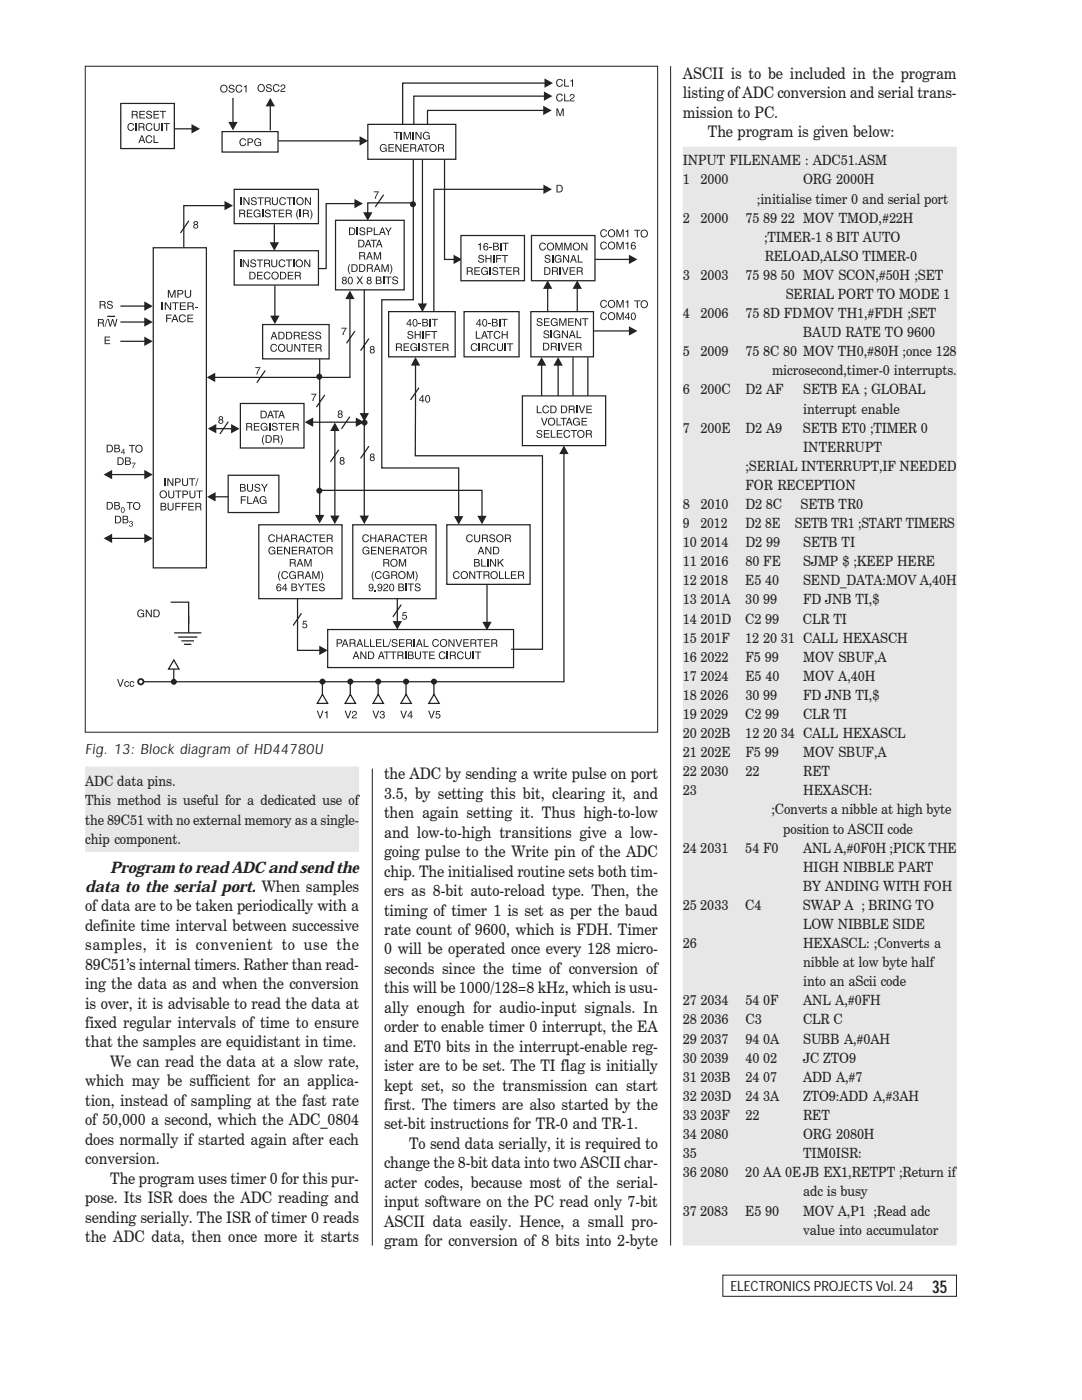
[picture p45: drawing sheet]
<svg xmlns="http://www.w3.org/2000/svg" width="216mm" height="279mm" viewBox="0 0 216 279" stroke-linecap="round" stroke-linejoin="round" font-family="sans-serif">
<defs><g id="words">
<text font-size="3.5" fill="#231f20" x="186" y="258">35</text>
<g font-size="3.2" fill="#231f20">
<text x="136.3" y="15.8">ASCII is to be included in the program</text>
<text x="136.3" y="19.7">listing of ADC conversion and serial trans-</text>
<text x="136.3" y="23.5">mission to PC.</text>
<text x="141.3" y="27.4">The program is given below:</text>
<text x="76.6" y="155.6">the ADC by sending a write pulse on port</text>
<text x="76.6" y="159.4">3.5, by setting this bit, clearing it, and</text>
<text x="76.6" y="163.3">then again setting it. Thus high-to-low</text>
<text x="76.6" y="167.2">and low-to-high transitions give a low-</text>
<text x="76.6" y="171.1">going pulse to the Write pin of the ADC</text>
<text x="17" y="178">data to the serial port. When samples</text>
<text x="22" y="174.1">Program to read ADC and send the</text>
<text x="76.6" y="175">chip. The initialised routine sets both tim-</text>
<text x="76.6" y="178.8">ers as 8-bit auto-reload type. Then, the</text>
<text x="17" y="181.9">of data are to be taken periodically with a</text>
<text x="17" y="185.8">definite time interval between successive</text>
<text x="76.6" y="182.7">timing of timer 1 is set as per the baud</text>
<text x="17" y="189.6">samples, it is convenient to use the</text>
<text x="76.6" y="186.6">rate count of 9600, which is FDH. Timer</text>
<text x="76.6" y="190.5">0 will be operated once every 128 micro-</text>
<text x="17" y="193.5">89C51’s internal timers. Rather than read-</text>
<text x="17" y="197.4">ing the data as and when the conversion</text>
<text x="76.6" y="194.4">seconds since the time of conversion of</text>
<text x="17" y="201.3">is over, it is advisable to read the data at</text>
<text x="76.6" y="198.2">this will be 1000/128=8 kHz, which is usu-</text>
<text x="76.6" y="202.1">ally enough for audio-input signals. In</text>
<text x="17" y="205.2">fixed regular intervals of time to ensure</text>
<text x="17" y="209">that the samples are equidistant in time.</text>
<text x="76.6" y="206">order to enable timer 0 interrupt, the EA</text>
<text x="76.6" y="209.9">and ET0 bits in the interrupt-enable reg-</text>
<text x="22" y="212.9">We can read the data at a slow rate,</text>
<text x="76.6" y="213.8">ister are to be set. The TI flag is initially</text>
<text x="17" y="216.8">which may be sufficient for an applica-</text>
<text x="17" y="220.7">tion, instead of sampling at the fast rate</text>
<text x="76.6" y="217.6">kept set, so the transmission can start</text>
<text x="76.6" y="221.5">first. The timers are also started by the</text>
<text x="17" y="224.6">of 50,000 a second, which the ADC_0804</text>
<text x="76.6" y="225.4">set-bit instructions for TR-0 and TR-1.</text>
<text x="17" y="228.5">does normally if started again after each</text>
<text x="17" y="232.3">conversion.</text>
<text x="76.6" y="233.2">change the 8-bit data into two ASCII char-</text>
<text x="81.6" y="229.3">To send data serially, it is required to</text>
<text x="22" y="236.2">The program uses timer 0 for this pur-</text>
<text x="76.6" y="237">acter codes, because most of the serial-</text>
<text x="17" y="240.1">pose. Its ISR does the ADC reading and</text>
<text x="17" y="244">sending serially. The ISR of timer 0 reads</text>
<text x="76.6" y="240.9">input software on the PC read only 7-bit</text>
<text x="76.6" y="244.8">ASCII data easily. Hence, a small pro-</text>
<text x="17" y="247.9">the ADC data, then once more it starts</text>
<text x="76.6" y="248.7">gram for conversion of 8 bits into 2-byte</text>
</g>
<g font-size="2.8" fill="#231f20">
<text x="136.3" y="33">INPUT FILENAME : ADC51.ASM</text>
<text x="136.3" y="36.8">1</text>
<text x="139.8" y="36.8">2000</text>
<text x="151" y="40.6">;initialise timer 0 and serial port</text>
<text x="160.3" y="36.8">ORG 2000H</text>
<text x="136.3" y="44.4">2</text>
<text x="139.8" y="44.4">2000</text>
<text x="148.7" y="44.4">75 89 22 MOV TMOD,#22H</text>
<text x="152.5" y="48.2">;TIMER-1 8 BIT AUTO</text>
<text x="152.6" y="52.1">RELOAD,ALSO TIMER-0</text>
<text x="136.3" y="55.9">3</text>
<text x="139.8" y="55.9">2003</text>
<text x="148.8" y="55.9">75 98 50 MOV SCON,#50H ;SET</text>
<text x="156.8" y="59.7">SERIAL PORT TO MODE 1</text>
<text x="136.3" y="63.5">4</text>
<text x="139.8" y="63.5">2006</text>
<text x="148.7" y="63.5">75 8D FDMOV TH1,#FDH ;SET</text>
<text x="136.3" y="71.1">5</text>
<text x="139.8" y="71.1">2009</text>
<text x="148.7" y="71.1">75 8C 80 MOV TH0,#80H ;once 128</text>
<text x="160.3" y="67.3">BAUD RATE TO 9600</text>
<text x="154.1" y="74.9">microsecond,timer-0 interrupts.</text>
<text x="136.3" y="78.7">6</text>
<text x="139.8" y="78.7">200C</text>
<text x="148.8" y="78.7">D2 AF</text>
<text x="160.3" y="78.7">SETB EA ; GLOBAL</text>
<text x="160.3" y="82.5">interrupt enable</text>
<text x="136.3" y="86.3">7</text>
<text x="139.8" y="86.3">200E</text>
<text x="148.7" y="86.3">D2 A9</text>
<text x="160.2" y="86.3">SETB ET0 ;TIMER 0</text>
<text x="148.8" y="94">;SERIAL INTERRUPT,IF NEEDED</text>
<text x="160.3" y="90.2">INTERRUPT</text>
<text x="136.3" y="101.6">8</text>
<text x="139.8" y="101.6">2010</text>
<text x="148.7" y="101.6">D2 8C</text>
<text x="148.8" y="97.8">FOR RECEPTION</text>
<text x="159.7" y="101.6">SETB TR0</text>
<text x="136.3" y="105.4">9</text>
<text x="139.8" y="105.4">2012</text>
<text x="148.8" y="105.4">D2 8E</text>
<text x="158.6" y="105.4">SETB TR1 ;START TIMERS</text>
<text x="136.3" y="109.2">10 2014</text>
<text x="136.3" y="113">11 2016</text>
<text x="148.7" y="113">80 FE</text>
<text x="148.8" y="109.2">D2 99</text>
<text x="160.3" y="109.2">SETB TI</text>
<text x="160.3" y="113">SJMP $ ;KEEP HERE</text>
<text x="136.3" y="116.8">12 2018</text>
<text x="148.7" y="116.8">E5 40</text>
<text x="160.2" y="116.8">SEND_DATA:MOV A,40H</text>
<text x="136.3" y="120.6">13 201A</text>
<text x="136.3" y="124.4">14 201D</text>
<text x="148.7" y="120.6">30 99</text>
<text x="148.7" y="124.4">C2 99</text>
<text x="160.2" y="124.4">CLR TI</text>
<text x="160.3" y="120.6">FD JNB TI,$</text>
<text x="136.3" y="128.3">15 201F</text>
<text x="148.7" y="128.3">12 20 31 CALL HEXASCH</text>
<text x="136.3" y="132.1">16 2022</text>
<text x="136.3" y="135.9">17 2024</text>
<text x="148.7" y="135.9">E5 40</text>
<text x="148.7" y="132.1">F5 99</text>
<text x="160.3" y="135.9">MOV A,40H</text>
<text x="160.3" y="132.1">MOV SBUF,A</text>
<text x="136.3" y="139.7">18 2026</text>
<text x="136.3" y="143.5">19 2029</text>
<text x="148.7" y="143.5">C2 99</text>
<text x="148.7" y="139.7">30 99</text>
<text x="160.2" y="143.5">CLR TI</text>
<text x="160.3" y="139.7">FD JNB TI,$</text>
<text x="136.3" y="147.3">20 202B</text>
<text x="148.7" y="147.3">12 20 34 CALL HEXASCL</text>
<text x="17" y="150.4">Fig. 13: Block diagram of HD44780U</text>
<text x="136.3" y="151.1">21 202E</text>
<text x="136.3" y="154.9">22 2030</text>
<text x="148.7" y="151.1">F5 99</text>
<text x="148.8" y="154.9">22</text>
<text x="160.3" y="151.1">MOV SBUF,A</text>
<text x="160.3" y="154.9">RET</text>
<text x="17" y="156.8">ADC data pins.</text>
<text x="17" y="160.7">This method is useful for a dedicated use of</text>
<text x="136.3" y="158.7">23</text>
<text x="160.3" y="158.7">HEXASCH:</text>
<text x="17" y="164.6">the 89C51 with no external memory as a single-</text>
<text x="153.9" y="162.5">;Converts a nibble at high byte</text>
<text x="156.3" y="166.4">position to ASCII code</text>
<text x="17" y="168.5">chip component.</text>
<text x="136.3" y="170.2">24 2031</text>
<text x="148.7" y="170.2">54 F0</text>
<text x="160.3" y="170.2">ANL A,#0F0H ;PICK THE</text>
<text x="160.3" y="174">HIGH NIBBLE PART</text>
<text x="160.3" y="177.8">BY ANDING WITH FOH</text>
<text x="136.3" y="181.6">25 2033</text>
<text x="148.7" y="181.6">C4</text>
<text x="160.2" y="181.6">SWAP A ; BRING TO</text>
<text x="160.3" y="185.4">LOW NIBBLE SIDE</text>
<text x="136.3" y="189.2">26</text>
<text x="160.3" y="189.2">HEXASCL: ;Converts a</text>
<text x="160.3" y="193">nibble at low byte half</text>
<text x="160.3" y="196.8">into an aScii code</text>
<text x="136.3" y="200.6">27 2034</text>
<text x="148.7" y="200.6">54 0F</text>
<text x="160.3" y="200.6">ANL A,#0FH</text>
<text x="136.3" y="204.5">28 2036</text>
<text x="136.3" y="208.3">29 2037</text>
<text x="148.7" y="208.3">94 0A</text>
<text x="148.8" y="204.5">C3</text>
<text x="160.3" y="204.5">CLR C</text>
<text x="160.3" y="208.3">SUBB A,#0AH</text>
<text x="136.3" y="212.1">30 2039</text>
<text x="136.3" y="215.9">31 203B</text>
<text x="148.7" y="215.9">24 07</text>
<text x="148.7" y="212.1">40 02</text>
<text x="160.3" y="215.9">ADD A,#7</text>
<text x="160.3" y="212.1">JC ZTO9</text>
<text x="136.3" y="219.7">32 203D</text>
<text x="148.7" y="219.7">24 3A</text>
<text x="160.3" y="219.7">ZTO9:ADD A,#3AH</text>
<text x="136.3" y="223.5">33 203F</text>
<text x="136.3" y="227.3">34 2080</text>
<text x="148.8" y="223.5">22</text>
<text x="160.3" y="223.5">RET</text>
<text x="160.3" y="227.3">ORG 2080H</text>
<text x="136.3" y="231.1">35</text>
<text x="160.3" y="231.1">TIM0ISR:</text>
<text x="136.3" y="234.9">36 2080</text>
<text x="148.7" y="234.9">20 AA 0EJB EX1,RETPT ;Return if</text>
<text x="160.3" y="238.7">adc is busy</text>
<text x="136.3" y="242.6">37 2083</text>
<text x="148.7" y="242.6">E5 90</text>
<text x="160.2" y="242.6">MOV A,P1 ;Read adc</text>
<text x="160.3" y="246.5">value into accumulator</text>
<text x="145.7" y="257.7">ELECTRONICS PROJECTS Vol. 24</text>
</g>
</g></defs>
<path d="M144.2 254.5h46.7v4.2h-46.7z" fill="none" stroke="#231f20" stroke-width=".2"/>
<path d="M136.4 29.4h54.4v219.1h-54.4z" fill="#e6e7e8"/>
<path d="M136.4 29.4h54.4v219.1h-54.4z" fill="none" stroke="#e6e7e8" stroke-width=".2"/>
<path d="M17.1 153.1h54.4v16.8h-54.4z" fill="#e6e7e8"/>
<path d="M17.1 153.1h54.4v16.8h-54.4z" fill="none" stroke="#e6e7e8" stroke-width=".2"/>
<path d="M113.7 66h11.9" fill="none" stroke="#231f20" stroke-width=".25"/>
<path d="M125.5 65.1l1.7 .9-1.7 1z" fill="#231f20"/>
<path d="M109.3 57.5v7" fill="none" stroke="#231f20" stroke-width=".25"/>
<path d="M109.3 56l.9 1.6h-1.8z" fill="#231f20"/>
<path d="M115.2 57.5v7" fill="none" stroke="#231f20" stroke-width=".25"/>
<path d="M115.2 56l.9 1.6h-1.8z" fill="#231f20"/>
<path d="M113.7 51.8h11.9" fill="none" stroke="#231f20" stroke-width=".25"/>
<path d="M125.5 50.8l1.7 1-1.7 .9z" fill="#231f20"/>
<path d="M44.9 41h-8.2v14.3" fill="none" stroke="#231f20" stroke-width=".25"/>
<path d="M44.8 40.1l1.7 .9-1.7 1z" fill="#231f20"/>
<path d="M69.8 59.5v15.8h-27" fill="none" stroke="#231f20" stroke-width=".25"/>
<g fill="#231f20">
<path d="M41.3 75.3l1.6-.9v1.8z"/>
<path d="M69.8 58l1 1.7h-1.9z"/>
</g>
<path d="M30.6 49.4h10.6v63.9h-10.6z" fill-rule="evenodd" fill="#fff" stroke="#231f20" stroke-width=".25"/>
<path d="M63.8 69.8v33.1" fill="none" stroke="#231f20" stroke-width=".25"/>
<path d="M62.9 102.8h1.8l-.9 1.7z" fill="#231f20"/>
<path d="M84.3 31v29.7" fill="none" stroke="#231f20" stroke-width=".25"/>
<path d="M83.4 60.6h1.8l-.9 1.7z" fill="#231f20"/>
<path d="M82.5 29.9v29.9h-6.3v33.6h15.3v9.8" fill="none" stroke="#231f20" stroke-width=".25"/>
<path d="M90.6 103h1.9l-1 1.7z" fill="#231f20"/>
<path d="M50.6 28.1h21.3" fill="none" stroke="#231f20" stroke-width=".25"/>
<path d="M71.8 27.2l1.6 .9-1.6 .9z" fill="#231f20"/>
<g fill="#fff" stroke="#231f20" stroke-width=".25">
<path d="M44.3 26.3h11.2v4h-11.2z" fill-rule="evenodd"/>
<path d="M46.7 37.8h16.8v6.8h-16.8z" fill-rule="evenodd"/>
</g>
<path d="M27 25.7h11.4" fill="none" stroke="#231f20" stroke-width=".25"/>
<path d="M38.2 24.8l1.7 .9-1.7 .9z" fill="#231f20"/>
<path d="M24.1 20.6h10.7v9.1h-10.7z" fill-rule="evenodd" fill="#fff" stroke="#231f20" stroke-width=".25"/>
<g fill="#231f20">
<path d="M26.3 22.1v1.5h.2v-.6h.7l.1 .6h.2l-.2-.7 .2-.2-.1-.4zM26.5 22.3h.6l.1 .4-.7 .1z" fill-rule="evenodd"/>
<path d="M27.8 22.1h1.1v.2h-.9v.5h.8v.2h-.8v.5h.9v.1h-1.1z" fill-rule="evenodd"/>
<path d="M29.4 22.2a.57 .57 0 0 1 .9 .4h-.2l-.2-.3-.4 .1-.1 .3 .8 .2a.56 .56 0 0 1-.2 .8 .56 .56 0 0 1-.8-.3l-.1-.2h.2a.4 .4 0 0 0 .4 .3 .4 .4 0 0 0 .4-.4l-.3-.1a.56 .56 0 0 1-.6-.4z" fill-rule="evenodd"/>
<path d="M30.6 22.1h1.1v.2h-.9v.5h.9v.2h-.9v.5h1v.1h-1.2z" fill-rule="evenodd"/>
<path d="M31.9 22.1h1.2v.2h-.5v1.3h-.2v-1.3h-.5z" fill-rule="evenodd"/>
<path d="M25.6 24.8a.67 .67 0 0 1 1.2 .2h-.2l-.1-.2a.49 .49 0 0 0-.8 .2 .64 .64 0 0 0 .4 1l.4-.2 .1-.3h.2a.72 .72 0 0 1-1 .6 .72 .72 0 0 1-.3-1.1z" fill-rule="evenodd"/>
<path d="M27.6 24.6v1.5h.2v-.7l.7 .1 .1 .6h.3l-.3-.8 .2-.1v-.5zM27.8 24.7l.7 .1 .1 .4-.8 .1z" fill-rule="evenodd"/>
<path d="M29.3 24.8a.67 .67 0 0 1 1.1 .2h-.2l-.1-.2a.49 .49 0 0 0-.7 .2 .64 .64 0 0 0 .4 1l.3-.2 .1-.3h.2a.72 .72 0 0 1-1 .6 .72 .72 0 0 1-.3-1.1z" fill-rule="evenodd"/>
<path d="M30.7 24.6h.2v1.2a.42 .42 0 0 0 .7 0l.1-1.2h.2v1a.6 .6 0 0 1-.6 .5 .6 .6 0 0 1-.6-.5z" fill-rule="evenodd"/>
<path d="M32.7 24.6h1.2v.2h-.5v1.3h-.2v-1.3h-.5z" fill-rule="evenodd"/>
<path d="M28.2 27l-.6 1.5h.2l.2-.4h.6l.2 .4h.2l-.6-1.5zM28.3 27.2l.2 .7h-.4z" fill-rule="evenodd"/>
<path d="M29.2 27.2a.67 .67 0 0 1 1.2 .3h-.2l-.1-.2a.49 .49 0 0 0-.8 .1 .64 .64 0 0 0 .5 1l.3-.2 .1-.2h.2a.72 .72 0 0 1-1 .5 .72 .72 0 0 1-.3-1z" fill-rule="evenodd"/>
<path d="M30.6 27h.2v1.4h.8v.1h-1z" fill-rule="evenodd"/>
<path d="M44 17.7a.6 .6 0 0 1 1.2 0 .6 .6 0 0 1-1.2 0zM43.9 17.7a.77 .77 0 0 0 1.5 0 .77 .77 0 0 0-1.5 0z" fill-rule="evenodd"/>
<path d="M45.9 17a.57 .57 0 0 1 .9 .4h-.2l-.2-.3-.5 .1v.3l.7 .2a.56 .56 0 0 1-.2 .8 .56 .56 0 0 1-.7-.3l-.1-.2h.2a.4 .4 0 0 0 .4 .3 .4 .4 0 0 0 .4-.4l-.3-.1a.56 .56 0 0 1-.7-.4z" fill-rule="evenodd"/>
<path d="M47.2 17.1a.67 .67 0 0 1 1.1 .3h-.2l-.1-.2a.49 .49 0 0 0-.7 .1 .64 .64 0 0 0 .4 1l.3-.1 .1-.3h.2a.72 .72 0 0 1-.9 .5 .72 .72 0 0 1-.4-1z" fill-rule="evenodd"/>
<path d="M48.6 17.3l.6-.3v1.5h-.2v-1.1h-.4z" fill-rule="evenodd"/>
<path d="M51.5 17.6a.58 .58 0 0 1 1.1 0 .58 .58 0 0 1-1.1 0zM51.3 17.6a.8 .8 0 0 0 1.6 0 .8 .8 0 0 0-1.6 0z" fill-rule="evenodd"/>
<path d="M53.3 16.8a.57 .57 0 0 1 .9 .5h-.2l-.2-.3h-.4v.4l.7 .2a.56 .56 0 0 1-.2 .8 .56 .56 0 0 1-.8-.3l-.1-.3h.2a.4 .4 0 0 0 .4 .4 .4 .4 0 0 0 .4-.4l-.3-.1a.56 .56 0 0 1-.6-.5z" fill-rule="evenodd"/>
<path d="M54.6 17a.67 .67 0 0 1 1.2 .3h-.2l-.1-.2a.49 .49 0 0 0-.8 .1 .64 .64 0 0 0 .5 1l.3-.2 .1-.2h.2a.72 .72 0 0 1-1 .5 .72 .72 0 0 1-.3-1.1z" fill-rule="evenodd"/>
<path d="M56.2 16.9a.52 .52 0 0 1 .8 .3 .52 .52 0 0 1-.6 .7l-.3 .3h.9v.1h-1.1l.2-.4 .5-.4 .2-.2-.3-.3-.2 .1-.1 .3h-.2z" fill-rule="evenodd"/>
<path d="M48 27.8a.67 .67 0 0 1 1.1 .3h-.2l-.1-.2a.49 .49 0 0 0-.7 .1 .64 .64 0 0 0 .4 1l.3-.2 .1-.2h.2a.72 .72 0 0 1-1 .5 .72 .72 0 0 1-.3-1z" fill-rule="evenodd"/>
<path d="M49.6 27.8h.6l.1 .4-.7 .1zM49.4 27.6v1.5h.2v-.6l.7-.1a.45 .45 0 0 0 .2-.5 .45 .45 0 0 0-.4-.3z" fill-rule="evenodd"/>
<path d="M50.9 27.8a.68 .68 0 0 1 1.2 .3h-.2a.47 .47 0 0 0-.4-.3 .47 .47 0 0 0-.5 .2 .64 .64 0 0 0 .4 1l.3-.1 .2-.4h-.5v-.2h.7v.8l-.2-.2a.76 .76 0 0 1-1.1 0 .76 .76 0 0 1 .1-1.1z" fill-rule="evenodd"/>
<path d="M48.6 39.4h.2l.8 1.2v-1.2h.2v1.5h-.2l-.8-1.2v1.2h-.2z" fill-rule="evenodd"/>
<path d="M50.3 39.4a.57 .57 0 0 1 .9 .4h-.2l-.2-.2h-.4v.3l.7 .3a.56 .56 0 0 1-.2 .7 .56 .56 0 0 1-.8-.2l-.1-.3h.2a.4 .4 0 0 0 .4 .4 .4 .4 0 0 0 .4-.4l-.3-.1a.56 .56 0 0 1-.6-.5z" fill-rule="evenodd"/>
<path d="M51.4 39.4h1.2v.2h-.5v1.3h-.2v-1.3h-.5z" fill-rule="evenodd"/>
<path d="M52.8 39.4v1.5h.2v-.6h.7l.1 .6h.3l-.3-.7 .2-.2v-.4zM53 39.6h.7l.1 .4-.8 .1z" fill-rule="evenodd"/>
<path d="M54.3 39.4h.2v1.2a.42 .42 0 0 0 .7 0v-1.2h.3v1a.6 .6 0 0 1-.6 .6 .6 .6 0 0 1-.6-.6z" fill-rule="evenodd"/>
<path d="M55.9 39.6a.67 .67 0 0 1 1.1 .2h-.2l-.1-.2a.49 .49 0 0 0-.7 .2 .64 .64 0 0 0 .4 1l.3-.2 .2-.2h.2a.72 .72 0 0 1-1 .5 .72 .72 0 0 1-.3-1.1z" fill-rule="evenodd"/>
<path d="M57.2 39.4h1.2v.2h-.5v1.3h-.2v-1.3h-.5z" fill-rule="evenodd"/>
<path d="M59.2 40.2a.6 .6 0 0 1 1.2 0 .6 .6 0 0 1-1.2 0zM59 40.1a.8 .8 0 0 0 1.6 0 .8 .8 0 0 0-1.6 0z" fill-rule="evenodd"/>
<path d="M60.8 39.4h.3l.7 1.2v-1.2h.2v1.5h-.2l-.8-1.2v1.2h-.2z" fill-rule="evenodd"/>
<path d="M47.7 41.8v1.6h.2v-.7h.7l.1 .7h.3l-.3-.8 .2-.2v-.4zM47.9 42h.7l.1 .4-.8 .1z" fill-rule="evenodd"/>
<path d="M49.3 41.8h1.1v.2h-.9v.5h.8v.2h-.8v.5h.9v.2h-1.1z" fill-rule="evenodd"/>
<path d="M50.8 42.1a.68 .68 0 0 1 1.2 .2h-.2a.47 .47 0 0 0-.5-.3 .47 .47 0 0 0-.4 .3 .64 .64 0 0 0 .4 .9l.3-.1 .2-.4h-.5v-.2h.7v.9l-.2-.2a.76 .76 0 0 1-1.1-.1 .76 .76 0 0 1 .1-1z" fill-rule="evenodd"/>
<path d="M53.1 41.9a.57 .57 0 0 1 .9 .4h-.2l-.2-.3-.5 .1v.3l.8 .2a.56 .56 0 0 1-.2 .8 .56 .56 0 0 1-.8-.3l-.1-.2h.2a.4 .4 0 0 0 .4 .3 .4 .4 0 0 0 .4-.4l-.3-.1a.56 .56 0 0 1-.6-.4z" fill-rule="evenodd"/>
<path d="M54.2 41.8h1.2v.2h-.5v1.4h-.2v-1.4h-.5z" fill-rule="evenodd"/>
<path d="M55.6 41.8h1.1v.2h-.9v.5h.8v.2h-.8v.5h.9v.2h-1.1z" fill-rule="evenodd"/>
<path d="M57 41.8v1.6h.2v-.7h.7l.1 .7h.3l-.3-.8 .2-.2v-.4zM57.2 42h.7l.1 .4-.8 .1z" fill-rule="evenodd"/>
<path d="M59.5 41.8h.1a1.85 1.85 0 0 0 0 2 1.35 1.35 0 0 1-.1-2z" fill-rule="evenodd"/>
<path d="M60.4 41.8v1.6h.2v-.7h.7l.1 .7h.3l-.3-.8 .2-.2v-.4zM60.6 42h.7l.1 .4-.8 .1z" fill-rule="evenodd"/>
<path d="M61.9 41.8a1.26 1.26 0 0 1 0 2 1.85 1.85 0 0 0 0-2z" fill-rule="evenodd"/>
<path d="M38.8 44.2l-.2 .3 .2 .3-.2 .2a.46 .46 0 0 0 .5 .6l.4-.2v-.4l-.2-.2 .2-.3-.2-.3zM38.8 45.2a.3 .3 0 0 1 .6 0 .3 .3 0 0 1-.6 0zM38.8 44.4l.4-.1v.4h-.3z" fill-rule="evenodd"/>
<path d="M74.6 38.2h1l-.6 1.5h-.2l.1-.4 .5-.9h-.8z" fill-rule="evenodd"/>
<path d="M33.5 57.9h.3l.5 1.3 .4-1.3h.3v1.5h-.2v-1.3l-.4 1.3h-.2l-.5-1.3v1.3h-.2z" fill-rule="evenodd"/>
<path d="M35.6 58.1h.6l.1 .4-.7 .1zM35.4 57.9v1.5h.2v-.6l.8-.1a.44 .44 0 0 0 0-.8z" fill-rule="evenodd"/>
<path d="M36.9 57.9h.2l.1 1.2a.46 .46 0 0 0 .7 0v-1.2h.2v1a.64 .64 0 0 1-.6 .6 .64 .64 0 0 1-.6-.6z" fill-rule="evenodd"/>
<path d="M32.9 60.3h.2l.8 1.3v-1.3h.3v1.6h-.3l-.8-1.3v1.3h-.2z" fill-rule="evenodd"/>
<path d="M34.4 60.3h1.3v.2h-.6v1.4h-.2v-1.4h-.5z" fill-rule="evenodd"/>
<path d="M35.9 60.3h1.2v.2h-1v.5h.9v.2h-.9v.5h1v.2h-1.2z" fill-rule="evenodd"/>
<path d="M37.4 60.3v1.6h.2v-.7h.7l.2 .7h.2l-.3-.8 .2-.2v-.4zM37.6 60.5h.7l.1 .4-.8 .1z" fill-rule="evenodd"/>
<path d="M33.1 62.8h1.2v.2h-.9v.4h.8v.2h-.8v.7h-.3z" fill-rule="evenodd"/>
<path d="M34.8 62.8l-.6 1.5h.2l.2-.4h.6l.2 .4h.2l-.6-1.5zM34.9 63l.2 .7h-.5z" fill-rule="evenodd"/>
<path d="M35.9 63a.73 .73 0 0 1 1.2 .2h-.2a.55 .55 0 0 0-.8-.2 .55 .55 0 0 0-.2 .8 .49 .49 0 0 0 .5 .4 .49 .49 0 0 0 .5-.5h.2a.77 .77 0 0 1-1.2 .5 .77 .77 0 0 1 0-1.2z" fill-rule="evenodd"/>
<path d="M37.4 62.8h1.2v.2h-1v.4h.9v.2h-.9v.5h1v.2h-1.2z" fill-rule="evenodd"/>
<path d="M19.9 60.1v1.5h.2v-.7l.7 .1 .1 .6h.2l-.2-.8 .1-.1v-.5zM20.1 60.3h.6l.1 .4-.7 .1z" fill-rule="evenodd"/>
<path d="M21.6 60.1a.57 .57 0 0 1 .9 .4h-.2l-.2-.3-.5 .1v.3l.8 .2a.56 .56 0 0 1-.2 .8 .56 .56 0 0 1-.8-.2l-.1-.3h.2a.4 .4 0 0 0 .4 .4 .4 .4 0 0 0 .4-.4l-.3-.2a.56 .56 0 0 1-.6-.4z" fill-rule="evenodd"/>
<path d="M19.5 63.7v1.5h.2v-.7l.7 .1 .1 .6h.3l-.3-.8 .2-.1v-.5zM19.7 63.8l.7 .1 .1 .4-.8 .1z" fill-rule="evenodd"/>
<path d="M21.4 63.6h.1l-.5 1.6h-.2z" fill-rule="evenodd"/>
<path d="M21.5 63.7h.2l.3 1.2 .4-1.2h.2l.3 1.2 .3-1.2h.2l-.4 1.5h-.2l-.3-1.3-.4 1.3h-.2z" fill-rule="evenodd"/>
</g>
<g fill="#231f20">
<path d="M27.1 24.6h.2v1.5h-.2z"/>
<path d="M32.2 24.6h.2v1.5h-.2z"/>
<path d="M48 39.4h.2v1.5h-.2z"/>
<path d="M58.6 39.4h.2v1.5h-.2z"/>
<path d="M52.3 41.8h.2v1.6h-.2z"/>
<path d="M59.9 41.8h.2v1.6h-.2z"/>
<path d="M32.3 60.3h.2v1.6h-.2z"/>
<path d="M38.9 61.2h.6v.2h-.6z"/>
</g>
<path d="M21.4 63.1h1.6" fill="none" stroke="#231f20" stroke-width=".25"/>
<g fill="#231f20">
<path d="M20.9 67.2h1.1v.1h-.9v.5h.8v.2h-.8v.5h.9v.2h-1.1z" fill-rule="evenodd"/>
<path d="M21.3 88.8v1.5h.6a.77 .77 0 0 0 .6-.8 .77 .77 0 0 0-.6-.7zM21.5 88.9h.4a.61 .61 0 0 1 .4 .6 .61 .61 0 0 1-.4 .6h-.4z" fill-rule="evenodd"/>
<path d="M23 88.9l.6 .1 .1 .3-.7 .1zM22.8 88.8v1.5l.9-.1a.41 .41 0 0 0 .3-.4 .41 .41 0 0 0-.3-.3l.2-.4-.2-.3zM23 89.6h.6l.1 .4-.7 .1z" fill-rule="evenodd"/>
<path d="M24.7 89.6l-.5 .8h.4v.3h.2v-.3l.2-.1h-.2v-.7zM24.6 89.8v.5h-.3z" fill-rule="evenodd"/>
<path d="M23.4 91.3v1.5h.7a.77 .77 0 0 0 .6-.8 .77 .77 0 0 0-.6-.7zM23.7 91.5h.3a.61 .61 0 0 1 .5 .5 .61 .61 0 0 1-.5 .6h-.3z" fill-rule="evenodd"/>
<path d="M25.2 91.5h.5l.1 .3-.6 .1zM25 91.3v1.5l.9-.1a.41 .41 0 0 0 .2-.4 .41 .41 0 0 0-.2-.3l.2-.3-.2-.4zM25.2 92.1h.5l.2 .4-.7 .1z" fill-rule="evenodd"/>
<path d="M26.3 92.3h.7l-.4 1.1h-.2l.1-.2 .4-.7h-.6z" fill-rule="evenodd"/>
<path d="M21.3 100.2v1.5h.6a.77 .77 0 0 0 .6-.8 .77 .77 0 0 0-.6-.7zM21.5 100.3h.4a.61 .61 0 0 1 .4 .6 .61 .61 0 0 1-.4 .6h-.4z" fill-rule="evenodd"/>
<path d="M23 100.3l.6 .1 .1 .3-.7 .1zM22.8 100.2v1.5l.9-.1a.41 .41 0 0 0 .3-.4 .41 .41 0 0 0-.3-.3l.2-.3-.2-.4zM23 101h.6l.1 .4-.7 .1z" fill-rule="evenodd"/>
<path d="M24.4 101.4a.39 .39 0 0 1 .3 .4 .39 .39 0 0 1-.3 .4l-.1-.4zM24.3 101.3l-.2 .2a.5 .5 0 0 0 .1 .6 .5 .5 0 0 0 .5 .2l.2-.3a.5 .5 0 0 0-.1-.5 .5 .5 0 0 0-.5-.2z" fill-rule="evenodd"/>
<path d="M22.9 102.9v1.6h.7a.77 .77 0 0 0 .6-.8 .77 .77 0 0 0-.6-.8zM23.2 103.1h.3a.61 .61 0 0 1 .5 .6 .61 .61 0 0 1-.5 .6h-.3z" fill-rule="evenodd"/>
<path d="M24.7 103.1h.5l.1 .4-.6 .1zM24.5 102.9v1.6l.9-.1a.41 .41 0 0 0 .2-.4 .41 .41 0 0 0-.2-.4l.2-.3-.2-.3zM24.7 103.7l.5 .1 .2 .3-.7 .2z" fill-rule="evenodd"/>
<path d="M25.9 104l.6 .1-.1 .4 .1 .3-.1 .3h-.4l-.2-.2v-.2l.4 .3 .2-.2-.3-.2 .2-.2v-.2l-.2-.1-.3 .2z" fill-rule="evenodd"/>
<path d="M25.7 88.8h1.3v.2h-.6v1.3h-.2v-1.3h-.5z" fill-rule="evenodd"/>
<path d="M27.1 89.6a.6 .6 0 0 1 1.2 0 .6 .6 0 0 1-1.2 0zM26.9 89.5a.8 .8 0 0 0 1.6 0 .8 .8 0 0 0-1.6 0z" fill-rule="evenodd"/>
<path d="M25.3 100.2h1.2v.2h-.5v1.3h-.2v-1.3h-.5z" fill-rule="evenodd"/>
<path d="M26.6 101a.6 .6 0 0 1 1.2 0 .6 .6 0 0 1-1.2 0zM26.5 101a.77 .77 0 0 0 1.5 0 .77 .77 0 0 0-1.5 0z" fill-rule="evenodd"/>
</g>
<path d="M46.5 19.5v5" fill="none" stroke="#231f20" stroke-width=".25"/>
<path d="M45.6 24.3h1.8l-.9 1.7z" fill="#231f20"/>
<path d="M53.9 21.1v4.9" fill="none" stroke="#231f20" stroke-width=".25"/>
<path d="M53.9 19.5l1 1.7h-1.9z" fill="#231f20"/>
<path d="M73.4 24.8h17.5v7h-17.5z" fill-rule="evenodd" fill="#fff" stroke="#231f20" stroke-width=".25"/>
<g fill="#231f20">
<path d="M78.5 26.3h1.3v.2h-.5v1.3h-.2v-1.3h-.6z" fill-rule="evenodd"/>
<path d="M80.5 26.3h.3l.5 1.3 .4-1.3h.3v1.5h-.2v-1.2l-.4 1.2h-.2l-.5-1.2v1.2h-.2z" fill-rule="evenodd"/>
<path d="M82.9 26.3h.2l.8 1.2v-1.2h.2v1.5h-.2l-.8-1.2v1.2h-.2z" fill-rule="evenodd"/>
<path d="M84.5 26.5a.68 .68 0 0 1 1.2 .3h-.2a.47 .47 0 0 0-.4-.3 .47 .47 0 0 0-.4 .2 .64 .64 0 0 0 .4 1l.3-.1 .2-.4h-.5v-.2h.7v.8l-.2-.2a.76 .76 0 0 1-1.1 0 .76 .76 0 0 1 0-1.1z" fill-rule="evenodd"/>
<path d="M76 29a.68 .68 0 0 1 1.1 .2h-.2a.47 .47 0 0 0-.4-.3 .47 .47 0 0 0-.4 .3 .64 .64 0 0 0 .4 1l.3-.1 .2-.5h-.5v-.1h.7v.8l-.2-.2a.76 .76 0 0 1-1.1 0 .76 .76 0 0 1 .1-1.1z" fill-rule="evenodd"/>
<path d="M77.5 28.8h1.1v.1h-.9v.5h.8v.2h-.8v.5h.9v.2h-1.1z" fill-rule="evenodd"/>
<path d="M78.9 28.8h.2l.8 1.2v-1.2h.2v1.5h-.2l-.8-1.2v1.2h-.2z" fill-rule="evenodd"/>
<path d="M80.4 28.8h1.2v.1h-.9v.5h.8v.2h-.8v.5h.9v.2h-1.2z" fill-rule="evenodd"/>
<path d="M81.9 28.8v1.5h.2v-.7l.6 .1 .2 .6h.2l-.2-.8 .1-.1v-.5zM82.1 28.9l.6 .1 .1 .4-.7 .1z" fill-rule="evenodd"/>
<path d="M83.8 28.8l-.6 1.5h.2l.2-.5h.6l.2 .5h.2l-.6-1.5zM83.9 29l.2 .7h-.4z" fill-rule="evenodd"/>
<path d="M84.4 28.8h1.2v.1h-.5v1.4h-.2v-1.4h-.5z" fill-rule="evenodd"/>
<path d="M85.8 29.5a.58 .58 0 0 1 1.1 0 .58 .58 0 0 1-1.1 0zM85.6 29.5a.77 .77 0 0 0 1.5 0 .77 .77 0 0 0-1.5 0z" fill-rule="evenodd"/>
<path d="M87.4 28.8v1.5h.2v-.7l.7 .1 .1 .6h.3l-.3-.8 .2-.1-.1-.5zM87.6 28.9l.6 .1 .1 .4-.7 .1z" fill-rule="evenodd"/>
</g>
<g fill="#231f20">
<path d="M80 26.3h.2v1.5h-.2z"/>
<path d="M82.3 26.3h.3v1.5h-.3z"/>
</g>
<path d="M22.2 107.4h6.7" fill="none" stroke="#231f20" stroke-width=".25"/>
<g fill="#231f20">
<path d="M20.7 107.4l1.7-.9v1.9z"/>
<path d="M28.8 106.5l1.7 .9-1.7 1z"/>
</g>
<path d="M22.2 94.7h6.7" fill="none" stroke="#231f20" stroke-width=".25"/>
<g fill="#231f20">
<path d="M20.7 94.7l1.7-.9v1.8z"/>
<path d="M28.8 93.8l1.7 .9-1.7 .9z"/>
</g>
<path d="M24 68.1h4.9" fill="none" stroke="#231f20" stroke-width=".25"/>
<path d="M28.8 67.2l1.7 .9-1.7 .9z" fill="#231f20"/>
<path d="M24 64.3h4.9" fill="none" stroke="#231f20" stroke-width=".25"/>
<path d="M28.8 63.3l1.7 1-1.7 .9z" fill="#231f20"/>
<path d="M24 61.1h4.9" fill="none" stroke="#231f20" stroke-width=".25"/>
<g fill="#231f20">
<path d="M28.8 60.2l1.7 .9-1.7 .9z"/>
<path d="M33.4 95.5h.2l.8 1.2v-1.2h.2v1.5h-.2l-.8-1.3v1.3h-.2z" fill-rule="evenodd"/>
<path d="M35.1 95.6l.6 .1 .1 .3-.7 .2zM34.9 95.5v1.5h.2v-.7h.8a.45 .45 0 0 0 .1-.5 .45 .45 0 0 0-.4-.3z" fill-rule="evenodd"/>
<path d="M36.3 95.5h.2l.1 1.2a.42 .42 0 0 0 .7 0v-1.2h.2v.9a.6 .6 0 0 1-.6 .6 .6 .6 0 0 1-.6-.5z" fill-rule="evenodd"/>
<path d="M37.7 95.5h1.3v.1h-.6v1.4h-.2v-1.4h-.5z" fill-rule="evenodd"/>
<path d="M39.5 95.4h.1l-.5 1.6h-.1z" fill-rule="evenodd"/>
<path d="M32 98.7a.58 .58 0 0 1 1.1 0 .58 .58 0 0 1-1.1 0zM31.8 98.6a.77 .77 0 0 0 1.5 0 .77 .77 0 0 0-1.5 0z" fill-rule="evenodd"/>
<path d="M33.6 97.9h.2v1.2a.42 .42 0 0 0 .7 0l.1-1.2h.2v1a.6 .6 0 0 1-.6 .6 .6 .6 0 0 1-.6-.6z" fill-rule="evenodd"/>
<path d="M35 97.9h1.2v.2h-.5v1.3h-.2v-1.3h-.5z" fill-rule="evenodd"/>
<path d="M36.6 98.1h.6l.1 .4-.7 .1zM36.4 97.9v1.5h.2v-.6l.8-.1a.45 .45 0 0 0 .1-.5 .45 .45 0 0 0-.4-.3z" fill-rule="evenodd"/>
<path d="M37.8 97.9h.2l.1 1.2a.42 .42 0 0 0 .6 0l.1-1.2h.2v1a.6 .6 0 0 1-.6 .6 .6 .6 0 0 1-.6-.6z" fill-rule="evenodd"/>
<path d="M39.2 97.9h1.2v.2h-.5v1.3h-.2v-1.3h-.5z" fill-rule="evenodd"/>
<path d="M32.2 100.5h.6l.1 .4-.7 .1zM32 100.3v1.6l1-.1a.41 .41 0 0 0 .2-.4 .41 .41 0 0 0-.3-.4l.2-.3-.2-.3zM32.2 101.2h.6l.2 .4-.8 .1z" fill-rule="evenodd"/>
<path d="M33.4 100.3h.2l.1 1.3a.42 .42 0 0 0 .7 0v-1.3h.2v1a.6 .6 0 0 1-.5 .6 .6 .6 0 0 1-.7-.5z" fill-rule="evenodd"/>
<path d="M35 100.3h1v.2h-.8v.5h.7v.2h-.7v.7h-.2z" fill-rule="evenodd"/>
<path d="M36.3 100.3h1v.2h-.8v.5h.7v.2h-.7v.7h-.2z" fill-rule="evenodd"/>
<path d="M37.6 100.3h1.1v.2h-.9v.5h.8v.2h-.8v.5h.9v.2h-1.1z" fill-rule="evenodd"/>
<path d="M39 100.3v1.6h.2v-.7l.7 .1 .1 .6h.2l-.2-.8 .2-.2-.1-.4zM39.2 100.5h.6l.1 .4-.7 .1z" fill-rule="evenodd"/>
</g>
<path d="M32.8 95.5h.2v1.5h-.2z" fill="#231f20"/>
<path d="M46.7 50h16.8v6.9h-16.8z" fill-rule="evenodd" fill="#fff" stroke="#231f20" stroke-width=".25"/>
<path d="M54.7 44.8v3.7" fill="none" stroke="#231f20" stroke-width=".25"/>
<g fill="#231f20">
<path d="M53.8 48.3h1.9l-1 1.7z"/>
<path d="M48.4 51.8h.3l.7 1.2 .1-1.2h.2v1.5h-.3l-.8-1.2v1.2h-.2z" fill-rule="evenodd"/>
<path d="M50.2 51.8a.57 .57 0 0 1 .9 .4h-.2l-.2-.2h-.5v.3l.8 .3a.56 .56 0 0 1-.3 .7 .56 .56 0 0 1-.7-.2l-.1-.3h.2a.4 .4 0 0 0 .4 .4 .4 .4 0 0 0 .4-.4l-.3-.1a.56 .56 0 0 1-.6-.5z" fill-rule="evenodd"/>
<path d="M51.3 51.8h1.2v.2h-.5v1.3h-.2v-1.3h-.5z" fill-rule="evenodd"/>
<path d="M52.7 51.8v1.5h.2v-.6h.7l.1 .6h.3l-.3-.7 .2-.2-.1-.4zM52.9 52h.6l.1 .4-.7 .1z" fill-rule="evenodd"/>
<path d="M54.1 51.8h.2l.1 1.2a.42 .42 0 0 0 .7 0v-1.2h.2v1a.6 .6 0 0 1-.6 .6 .6 .6 0 0 1-.6-.6z" fill-rule="evenodd"/>
<path d="M55.8 52a.67 .67 0 0 1 1.1 .3h-.2l-.1-.3a.49 .49 0 0 0-.7 .2 .64 .64 0 0 0 .4 1l.3-.2 .1-.2h.2a.72 .72 0 0 1-1 .5 .72 .72 0 0 1-.3-1.1z" fill-rule="evenodd"/>
<path d="M57 51.8h1.3v.2h-.5v1.3h-.2v-1.3h-.6z" fill-rule="evenodd"/>
<path d="M59.1 52.6a.6 .6 0 0 1 1.2 0 .6 .6 0 0 1-1.2 0zM58.9 52.5a.8 .8 0 0 0 1.6 0 .8 .8 0 0 0-1.6 0z" fill-rule="evenodd"/>
<path d="M60.7 51.8h.2l.8 1.2v-1.2h.2v1.5h-.2l-.8-1.2v1.2h-.2z" fill-rule="evenodd"/>
<path d="M49.8 54.2v1.6h.6a.77 .77 0 0 0 .6-.8 .77 .77 0 0 0-.6-.8zM50 54.4h.4a.61 .61 0 0 1 .4 .6 .61 .61 0 0 1-.4 .6h-.4z" fill-rule="evenodd"/>
<path d="M51.3 54.2h1.1v.2h-.9v.5h.8v.2h-.8v.5h.9v.2h-1.1z" fill-rule="evenodd"/>
<path d="M52.8 54.4a.67 .67 0 0 1 1.2 .3h-.2l-.1-.2a.49 .49 0 0 0-.8 .2 .64 .64 0 0 0 .4 .9l.4-.1 .1-.3h.2a.72 .72 0 0 1-1 .5 .72 .72 0 0 1-.3-1z" fill-rule="evenodd"/>
<path d="M54.3 55a.58 .58 0 0 1 1.1 0 .58 .58 0 0 1-1.1 0zM54.1 55a.77 .77 0 0 0 1.5 0 .77 .77 0 0 0-1.5 0z" fill-rule="evenodd"/>
<path d="M55.9 54.2v1.6h.6a.77 .77 0 0 0 .6-.8 .77 .77 0 0 0-.6-.8zM56.1 54.4h.4a.61 .61 0 0 1 .4 .6 .61 .61 0 0 1-.4 .6h-.4z" fill-rule="evenodd"/>
<path d="M57.4 54.2h1.1v.2h-.9v.5h.9v.2h-.9v.5h.9v.2h-1.1z" fill-rule="evenodd"/>
<path d="M58.8 54.2v1.6h.2v-.7l.7 .1 .1 .6h.3l-.3-.8 .2-.2v-.4zM59 54.4h.7l.1 .4-.8 .1z" fill-rule="evenodd"/>
</g>
<g fill="#231f20">
<path d="M47.9 51.8h.2v1.5h-.2z"/>
<path d="M58.5 51.8h.2v1.5h-.2z"/>
</g>
<path d="M70.9 40.6h-5.8v13h-1.7" fill="none" stroke="#231f20" stroke-width=".25"/>
<path d="M70.7 39.7l1.7 .9-1.7 1z" fill="#231f20"/>
<path d="M82.3 40.5h-8.9v2" fill="none" stroke="#231f20" stroke-width=".25"/>
<path d="M72.5 42.4h1.8l-.9 1.7z" fill="#231f20"/>
<path d="M108.8 16.6h-28.5v8.2" fill="none" stroke="#231f20" stroke-width=".25"/>
<path d="M108.7 15.7l1.6 .9-1.6 .9z" fill="#231f20"/>
<path d="M108.7 19.2h-26.1v5.7" fill="none" stroke="#231f20" stroke-width=".25"/>
<path d="M108.5 18.3l1.7 .9-1.7 .9z" fill="#231f20"/>
<path d="M108.5 22h-23.2v2.9" fill="none" stroke="#231f20" stroke-width=".25"/>
<g fill="#231f20">
<path d="M108.4 21.1l1.7 .9-1.7 1z"/>
<path d="M111.2 16a.67 .67 0 0 1 1.1 .2h-.2l-.1-.2a.49 .49 0 0 0-.7 .2 .64 .64 0 0 0 .4 1l.3-.2 .1-.3h.2a.72 .72 0 0 1-1 .6 .72 .72 0 0 1-.3-1.1z" fill-rule="evenodd"/>
<path d="M112.6 15.8h.2v1.3h.7v.2h-.9z" fill-rule="evenodd"/>
<path d="M113.8 16.1l.5-.3v1.5h-.2v-1.1h-.3z" fill-rule="evenodd"/>
<path d="M111.2 18.9a.67 .67 0 0 1 1.1 .3h-.2l-.1-.2a.49 .49 0 0 0-.7 .1 .64 .64 0 0 0 .4 1l.3-.2 .1-.2h.2a.72 .72 0 0 1-1 .5 .72 .72 0 0 1-.3-1.1z" fill-rule="evenodd"/>
<path d="M112.6 18.7h.2v1.3h.7v.2h-.9z" fill-rule="evenodd"/>
<path d="M113.9 18.8a.52 .52 0 0 1 .8 .3 .52 .52 0 0 1-.6 .7l-.3 .3h.9v.1h-1.1l.2-.4 .5-.4 .2-.2-.3-.3-.2 .1-.1 .3h-.2z" fill-rule="evenodd"/>
<path d="M111 21.6h.3l.5 1.3 .4-1.3h.3v1.6h-.2v-1.3l-.4 1.3h-.2l-.5-1.3v1.3h-.2z" fill-rule="evenodd"/>
</g>
<path d="M54.8 56.9v6.2" fill="none" stroke="#231f20" stroke-width=".25"/>
<path d="M53.9 63h1.9l-1 1.7z" fill="#231f20"/>
<path d="M52.4 64.8h13.3v6.8h-13.3z" fill-rule="evenodd" fill="#fff" stroke="#231f20" stroke-width=".25"/>
<g fill="#231f20">
<path d="M54.6 66.2l-.6 1.5h.2l.2-.4h.6l.1 .4h.2l-.5-1.5zM54.7 66.4l.2 .7h-.5z" fill-rule="evenodd"/>
<path d="M55.5 66.2v1.5h.7a.77 .77 0 0 0 .6-.7 .77 .77 0 0 0-.6-.8zM55.8 66.4h.3a.61 .61 0 0 1 .5 .6 .61 .61 0 0 1-.5 .6h-.3z" fill-rule="evenodd"/>
<path d="M57.1 66.2v1.5h.6a.77 .77 0 0 0 .6-.7 .77 .77 0 0 0-.6-.8zM57.3 66.4h.4a.61 .61 0 0 1 .4 .6 .61 .61 0 0 1-.4 .6h-.4z" fill-rule="evenodd"/>
<path d="M58.6 66.2v1.5h.2v-.6h.7l.1 .6h.3l-.3-.7 .2-.2-.1-.4zM58.8 66.4h.6l.2 .4-.8 .1z" fill-rule="evenodd"/>
<path d="M60.1 66.2h1.1v.2h-.9v.5h.9v.1h-.9v.5h1v.2h-1.2z" fill-rule="evenodd"/>
<path d="M61.7 66.2a.57 .57 0 0 1 .9 .5h-.2l-.2-.3h-.4v.4l.7 .2a.56 .56 0 0 1-.2 .8 .56 .56 0 0 1-.8-.3v-.3h.2a.4 .4 0 0 0 .4 .4 .4 .4 0 0 0 .4-.4l-.3-.1a.56 .56 0 0 1-.7-.5z" fill-rule="evenodd"/>
<path d="M63.2 66.2a.57 .57 0 0 1 .9 .5h-.2l-.2-.3h-.5v.4l.7 .2a.56 .56 0 0 1-.2 .8 .56 .56 0 0 1-.8-.3v-.3h.2a.4 .4 0 0 0 .4 .4 .4 .4 0 0 0 .4-.4l-.3-.1a.56 .56 0 0 1-.7-.5z" fill-rule="evenodd"/>
<path d="M54.1 68.8a.67 .67 0 0 1 1.2 .3h-.2l-.1-.2a.49 .49 0 0 0-.8 .2 .64 .64 0 0 0 .5 .9l.3-.1 .1-.3h.2a.72 .72 0 0 1-1 .6 .72 .72 0 0 1-.3-1.1z" fill-rule="evenodd"/>
<path d="M55.6 69.4a.58 .58 0 0 1 1.1 0 .58 .58 0 0 1-1.1 0zM55.4 69.4a.77 .77 0 0 0 1.5 0 .77 .77 0 0 0-1.5 0z" fill-rule="evenodd"/>
<path d="M57.2 68.7h.2l.1 1.2a.42 .42 0 0 0 .6 0l.1-1.2h.2v.9a.6 .6 0 0 1-.6 .6 .6 .6 0 0 1-.6-.5z" fill-rule="evenodd"/>
<path d="M58.7 68.7h.3l.7 1.2v-1.2h.2v1.5h-.2l-.8-1.2v1.2h-.2z" fill-rule="evenodd"/>
<path d="M60.1 68.7h1.2v.1h-.5v1.4h-.2v-1.4h-.5z" fill-rule="evenodd"/>
<path d="M61.6 68.7h1.1v.1h-.9v.5h.8v.2h-.8v.5h.9v.2h-1.1z" fill-rule="evenodd"/>
<path d="M63 68.7v1.5h.2v-.7l.7 .1 .1 .6h.2l-.2-.8 .1-.2v-.4zM63.2 68.8h.6l.1 .5-.7 .1z" fill-rule="evenodd"/>
</g>
<path d="M66.9 44h13.7v13.8h-13.7z" fill-rule="evenodd" fill="#fff" stroke="#231f20" stroke-width=".25"/>
<g fill="#231f20">
<path d="M69.6 45.4v1.5h.7a.77 .77 0 0 0 .6-.7 .77 .77 0 0 0-.6-.8zM69.9 45.6h.3a.61 .61 0 0 1 .5 .6 .61 .61 0 0 1-.4 .5h-.4z" fill-rule="evenodd"/>
<path d="M72 45.4a.57 .57 0 0 1 .9 .4h-.2l-.2-.2h-.5v.3l.7 .3a.56 .56 0 0 1-.2 .8 .56 .56 0 0 1-.7-.3l-.1-.3h.2a.4 .4 0 0 0 .4 .4 .4 .4 0 0 0 .4-.4l-.3-.1a.56 .56 0 0 1-.7-.5z" fill-rule="evenodd"/>
<path d="M73.4 45.6h.6l.1 .4-.7 .1zM73.2 45.4v1.5h.2v-.6l.7-.1a.45 .45 0 0 0 .2-.5 .45 .45 0 0 0-.4-.3z" fill-rule="evenodd"/>
<path d="M74.6 45.4h.2v1.3h.8v.2h-1z" fill-rule="evenodd"/>
<path d="M76.2 45.4l-.6 1.5h.2l.2-.4h.6l.2 .4h.2l-.6-1.5zM76.3 45.6l.2 .7h-.4z" fill-rule="evenodd"/>
<path d="M76.8 45.4h.3l.4 .7 .4-.7h.3l-.6 .9v.6h-.2v-.6z" fill-rule="evenodd"/>
<path d="M71.5 47.8v1.6h.6a.77 .77 0 0 0 .6-.8 .77 .77 0 0 0-.6-.8zM71.7 48h.4a.61 .61 0 0 1 .4 .6 .61 .61 0 0 1-.4 .6h-.4z" fill-rule="evenodd"/>
<path d="M73.4 47.8l-.6 1.6h.2l.2-.5h.6l.1 .5h.2l-.5-1.6zM73.5 48.1l.2 .6h-.5z" fill-rule="evenodd"/>
<path d="M73.9 47.8h1.3v.2h-.5v1.4h-.2v-1.4h-.6z" fill-rule="evenodd"/>
<path d="M75.6 47.8l-.6 1.6h.2l.2-.5h.6l.1 .5h.2l-.5-1.6zM75.7 48.1l.2 .6h-.5z" fill-rule="evenodd"/>
<path d="M71.7 50.3v1.5h.2v-.6h.7l.1 .6h.2l-.2-.7 .1-.2v-.4zM71.9 50.5h.6l.1 .4-.7 .1z" fill-rule="evenodd"/>
<path d="M73.6 50.3l-.6 1.5h.3l.1-.4h.6l.2 .4h.2l-.5-1.5zM73.7 50.5l.3 .7h-.5z" fill-rule="evenodd"/>
<path d="M74.6 50.3h.3l.4 1.3 .4-1.3h.3v1.5h-.2v-1.3l-.4 1.3h-.2l-.4-1.3v1.3h-.2z" fill-rule="evenodd"/>
<path d="M69.8 52.7h.1a1.85 1.85 0 0 0 0 2 1.35 1.35 0 0 1-.1-2z" fill-rule="evenodd"/>
<path d="M70.1 52.7v1.6h.6a.77 .77 0 0 0 .7-.8 .77 .77 0 0 0-.7-.8zM70.3 52.9h.4a.61 .61 0 0 1 .5 .6 .61 .61 0 0 1-.5 .6h-.4z" fill-rule="evenodd"/>
<path d="M71.7 52.7v1.6h.6a.77 .77 0 0 0 .6-.8 .77 .77 0 0 0-.6-.8zM71.9 52.9h.3a.61 .61 0 0 1 .5 .6 .61 .61 0 0 1-.4 .6h-.4z" fill-rule="evenodd"/>
<path d="M73.2 52.7v1.6h.2v-.7l.7 .1 .1 .6h.3l-.3-.8 .2-.2-.1-.4zM73.4 52.9h.6l.1 .4-.7 .1z" fill-rule="evenodd"/>
<path d="M75.1 52.7l-.5 1.6h.2l.1-.5h.7l.1 .5h.2l-.5-1.6zM75.3 53l.2 .6h-.5z" fill-rule="evenodd"/>
<path d="M76.1 52.7h.3l.4 1.3 .5-1.3h.3v1.6h-.2v-1.3l-.5 1.3h-.2l-.4-1.3v1.3h-.2z" fill-rule="evenodd"/>
<path d="M77.8 52.7a1.26 1.26 0 0 1 0 2 1.85 1.85 0 0 0 0-2z" fill-rule="evenodd"/>
<path d="M68.4 55.3l-.1 .3 .2 .3-.3 .2a.46 .46 0 0 0 .5 .6l.5-.2v-.3l-.2-.3 .2-.3-.2-.3zM68.4 56.3a.3 .3 0 0 1 .6 0 .3 .3 0 0 1-.6 0zM68.5 55.5l.4-.1v.4h-.4z" fill-rule="evenodd"/>
<path d="M69.7 55.5l.2-.1a.73 .73 0 0 1 0 1.2 .72 .72 0 0 1-.2-1.1zM69.6 55.3l-.2 .7a.55 .55 0 0 0 .5 .7 .55 .55 0 0 0 .5-.7 .58 .58 0 0 0-.2-.6 .58 .58 0 0 0-.6-.1z" fill-rule="evenodd"/>
<path d="M71.1 55.2h.3l.4 .6 .4-.6h.2l-.5 .7 .5 .8h-.2l-.4-.6-.4 .6h-.3l.6-.8z" fill-rule="evenodd"/>
<path d="M73.4 55.3l-.2 .3 .2 .3-.2 .2a.46 .46 0 0 0 .5 .6l.4-.2 .1-.3-.3-.3 .2-.3-.2-.3zM73.4 56.3a.3 .3 0 0 1 .6 0 .3 .3 0 0 1-.6 0zM73.4 55.5l.4-.1 .1 .4h-.4z" fill-rule="evenodd"/>
<path d="M75.2 55.4h.6l.1 .3-.7 .1zM75 55.2v1.5l.9-.1a.41 .41 0 0 0 .3-.3 .41 .41 0 0 0-.3-.4l.2-.3-.2-.4zM75.2 56h.6l.1 .4-.7 .1z" fill-rule="evenodd"/>
<path d="M76.9 55.2h1.2v.2h-.5v1.3h-.2v-1.3h-.5z" fill-rule="evenodd"/>
<path d="M78.5 55.2a.57 .57 0 0 1 .9 .4h-.2l-.2-.2h-.5v.3l.8 .3a.56 .56 0 0 1-.2 .7 .56 .56 0 0 1-.8-.2l-.1-.3h.2a.4 .4 0 0 0 .4 .4 .4 .4 0 0 0 .4-.4l-.3-.2a.56 .56 0 0 1-.6-.4z" fill-rule="evenodd"/>
</g>
<g fill="#231f20">
<path d="M71.2 45.4h.2v1.5h-.2z"/>
<path d="M76.4 55.2h.3v1.5h-.3z"/>
</g>
<path d="M76.5 38.9l-1.6 2.4M37.7 44.1l-1.7 2.4" fill="none" stroke="#231f20" stroke-width=".25"/>
<path d="M77.5 62.2h13.3v9h-13.3z" fill-rule="evenodd" fill="#fff" stroke="#231f20" stroke-width=".25"/>
<g fill="#231f20">
<path d="M81.8 63.7l-.7 1.1h.7v.3h.1v-.3h.3v-.2h-.3v-.9zM81.7 64l.1 .6h-.5z" fill-rule="evenodd"/>
<path d="M82.6 63.9l.2-.1a.73 .73 0 0 1 0 1.2 .72 .72 0 0 1-.2-1.1zM82.6 63.7l-.3 .7a.55 .55 0 0 0 .5 .8 .55 .55 0 0 0 .5-.8 .58 .58 0 0 0-.1-.6 .58 .58 0 0 0-.6-.1z" fill-rule="evenodd"/>
<path d="M84.5 63.8h.5l.1 .4-.6 .1zM84.3 63.6v1.5h.9a.41 .41 0 0 0 .2-.4 .41 .41 0 0 0-.2-.4l.2-.3-.2-.3zM84.5 64.4l.5 .1 .2 .3-.7 .2z" fill-rule="evenodd"/>
<path d="M86.1 63.6h1.3v.2h-.5v1.3h-.2v-1.3h-.6z" fill-rule="evenodd"/>
<path d="M81.5 66.1a.57 .57 0 0 1 .9 .4h-.2l-.2-.3-.4 .1v.3l.7 .2a.56 .56 0 0 1-.2 .8 .56 .56 0 0 1-.8-.2v-.3h.2a.4 .4 0 0 0 .4 .4 .4 .4 0 0 0 .4-.4l-.3-.2a.56 .56 0 0 1-.7-.4z" fill-rule="evenodd"/>
<path d="M82.7 66.1h.2v.6h.8v-.6h.2v1.5h-.2v-.7h-.8v.7h-.2z" fill-rule="evenodd"/>
<path d="M84.9 66.1h1v.2h-.8v.4h.7v.2h-.7v.7h-.2z" fill-rule="evenodd"/>
<path d="M86 66.1h1.3v.2h-.6v1.3h-.2v-1.3h-.5z" fill-rule="evenodd"/>
<path d="M79 68.5v1.5h.2v-.6h.7l.1 .6h.3l-.3-.7 .2-.2-.1-.4zM79.2 68.7h.6l.1 .4-.7 .1z" fill-rule="evenodd"/>
<path d="M80.5 68.5h1.1v.2h-.9v.5h.9v.2h-.9v.5h.9v.1h-1.1z" fill-rule="evenodd"/>
<path d="M82 68.7a.68 .68 0 0 1 1.2 .3h-.2a.47 .47 0 0 0-.4-.3 .47 .47 0 0 0-.5 .2 .64 .64 0 0 0 .5 1l.3-.1 .2-.4h-.5v-.2h.6v.8l-.1-.2a.76 .76 0 0 1-1.1 0 .76 .76 0 0 1 0-1.1z" fill-rule="evenodd"/>
<path d="M84.4 68.6a.57 .57 0 0 1 .9 .4h-.2l-.2-.3-.5 .1v.3l.7 .2a.56 .56 0 0 1-.2 .8 .56 .56 0 0 1-.7-.3l-.1-.2h.2a.4 .4 0 0 0 .4 .3 .4 .4 0 0 0 .4-.4l-.3-.1a.56 .56 0 0 1-.7-.4z" fill-rule="evenodd"/>
<path d="M85.4 68.5h1.3v.2h-.5v1.3h-.3v-1.3h-.5z" fill-rule="evenodd"/>
<path d="M86.9 68.5h1.1v.2h-.9v.5h.8v.2h-.8v.5h.9v.1h-1.1z" fill-rule="evenodd"/>
<path d="M88.3 68.5v1.5h.2v-.6h.7l.1 .6h.3l-.3-.7 .2-.2-.1-.4zM88.5 68.7h.6l.1 .4-.7 .1z" fill-rule="evenodd"/>
</g>
<g fill="#231f20">
<path d="M83.5 64.5h.5v.2h-.5z"/>
<path d="M85.7 63.6h.2v1.5h-.2z"/>
<path d="M84.3 66.1h.2v1.5h-.2z"/>
<path d="M83.6 68.5h.2v1.5h-.2z"/>
</g>
<path d="M108.6 37.8h-22v24.3" fill="none" stroke="#231f20" stroke-width=".25"/>
<g fill="#231f20">
<path d="M108.4 36.9l1.7 .9-1.7 .9z"/>
<path d="M111 36.9v1.5h.7a.77 .77 0 0 0 .6-.7 .77 .77 0 0 0-.6-.8zM111.2 37.1h.4a.61 .61 0 0 1 .5 .5 .61 .61 0 0 1-.5 .6h-.4z" fill-rule="evenodd"/>
</g>
<path d="M88.7 31.9v19.9h2" fill="none" stroke="#231f20" stroke-width=".25"/>
<path d="M90.5 50.8l1.7 1-1.7 .9z" fill="#231f20"/>
<path d="M92 47h12.6v9h-12.6z" fill-rule="evenodd" fill="#fff" stroke="#231f20" stroke-width=".25"/>
<g fill="#231f20">
<path d="M95.4 48.8l.5-.3v1.5h-.2v-1.1h-.3z" fill-rule="evenodd"/>
<path d="M96.7 48.6a.76 .76 0 0 0-.3 .8 .76 .76 0 0 0 .8 .6 .49 .49 0 0 0 .2-.7 .49 .49 0 0 0-.7-.2l-.1 .1 .2-.5 .2-.1 .4 .3-.2-.4zM96.7 49.5a.32 .32 0 0 1 .6 0 .32 .32 0 0 1-.6 0z" fill-rule="evenodd"/>
<path d="M98.6 48.6h.6v.4l-.6 .1zM98.4 48.4v1.6l.9-.1a.41 .41 0 0 0 .3-.4 .41 .41 0 0 0-.3-.4l.2-.3-.2-.3zM98.6 49.3h.6l.1 .4-.7 .1z" fill-rule="evenodd"/>
<path d="M100.3 48.4h1.2v.2h-.5v1.4h-.2v-1.4h-.5z" fill-rule="evenodd"/>
<path d="M95.7 50.9a.57 .57 0 0 1 .9 .4h-.2l-.2-.2h-.5v.3l.7 .3a.56 .56 0 0 1-.2 .7 .56 .56 0 0 1-.7-.2l-.1-.3h.2a.4 .4 0 0 0 .4 .4 .4 .4 0 0 0 .4-.4l-.3-.2a.56 .56 0 0 1-.7-.4z" fill-rule="evenodd"/>
<path d="M96.9 50.9h.2v.6h.8v-.6h.2v1.5h-.2v-.7h-.8v.7h-.2z" fill-rule="evenodd"/>
<path d="M99 50.9h1.1v.2h-.9v.4h.8v.2h-.8v.7h-.2z" fill-rule="evenodd"/>
<path d="M100.1 50.9h1.3v.2h-.5v1.3h-.2v-1.3h-.6z" fill-rule="evenodd"/>
<path d="M93.1 53.3v1.6h.2v-.7h.7l.1 .7h.3l-.3-.8 .2-.2v-.4zM93.3 53.5h.7l.1 .4-.8 .1z" fill-rule="evenodd"/>
<path d="M94.7 53.3h1.1v.2h-.9v.5h.8v.2h-.8v.5h.9v.2h-1.1z" fill-rule="evenodd"/>
<path d="M96.2 53.5a.68 .68 0 0 1 1.1 .3h-.2a.47 .47 0 0 0-.4-.3 .47 .47 0 0 0-.4 .3 .64 .64 0 0 0 .4 .9l.3-.1 .2-.4h-.5v-.2h.7v.9l-.2-.2a.76 .76 0 0 1-1.1-.1 .76 .76 0 0 1 .1-1.1z" fill-rule="evenodd"/>
<path d="M98.5 53.4a.57 .57 0 0 1 .9 .4h-.2l-.2-.3-.5 .1v.3l.8 .2a.56 .56 0 0 1-.2 .8 .56 .56 0 0 1-.8-.3l-.1-.2h.2a.4 .4 0 0 0 .4 .3 .4 .4 0 0 0 .4-.4l-.3-.1a.56 .56 0 0 1-.6-.4z" fill-rule="evenodd"/>
<path d="M99.6 53.3h1.2v.2h-.5v1.4h-.2v-1.4h-.5z" fill-rule="evenodd"/>
<path d="M101 53.3h1.1v.2h-.9v.5h.8v.2h-.8v.5h.9v.2h-1.1z" fill-rule="evenodd"/>
<path d="M102.4 53.3v1.6h.2v-.7h.7l.1 .7h.3l-.3-.8 .2-.2-.1-.4zM102.6 53.5h.7l.1 .4-.8 .1z" fill-rule="evenodd"/>
</g>
<g fill="#231f20">
<path d="M97.6 49.3h.5v.2h-.5z"/>
<path d="M99.8 48.4h.2v1.6h-.2z"/>
<path d="M98.4 50.9h.2v1.5h-.2z"/>
<path d="M97.7 53.3h.2v1.6h-.2z"/>
</g>
<path d="M106 47h12.7v9h-12.7z" fill-rule="evenodd" fill="#fff" stroke="#231f20" stroke-width=".25"/>
<g fill="#231f20">
<path d="M107.8 48.6a.67 .67 0 0 1 1.1 .3h-.2l-.1-.2a.49 .49 0 0 0-.7 .2 .64 .64 0 0 0 .4 .9l.3-.1 .1-.3h.2a.72 .72 0 0 1-1 .5 .72 .72 0 0 1-.3-1z" fill-rule="evenodd"/>
<path d="M109.2 49.2a.6 .6 0 0 1 1.2 0 .6 .6 0 0 1-1.2 0zM109 49.2a.8 .8 0 0 0 1.6 0 .8 .8 0 0 0-1.6 0z" fill-rule="evenodd"/>
<path d="M110.8 48.4h.3l.4 1.3 .5-1.3h.3v1.6h-.2v-1.3l-.5 1.3h-.2l-.4-1.3v1.3h-.2z" fill-rule="evenodd"/>
<path d="M112.6 48.4h.3l.4 1.3 .4-1.3h.3v1.6h-.2v-1.3l-.4 1.3h-.2l-.4-1.3v1.3h-.2z" fill-rule="evenodd"/>
<path d="M114.4 49.2a.58 .58 0 0 1 1.1 0 .58 .58 0 0 1-1.1 0zM114.2 49.2a.8 .8 0 0 0 1.6 0 .8 .8 0 0 0-1.6 0z" fill-rule="evenodd"/>
<path d="M116 48.4h.2l.8 1.3v-1.3h.2v1.6h-.2l-.8-1.3v1.3h-.2z" fill-rule="evenodd"/>
<path d="M108.9 50.9a.57 .57 0 0 1 .9 .4h-.2l-.2-.2h-.4v.3l.7 .3a.56 .56 0 0 1-.2 .7 .56 .56 0 0 1-.8-.2l-.1-.3h.2a.4 .4 0 0 0 .4 .4 .4 .4 0 0 0 .4-.4l-.3-.2a.56 .56 0 0 1-.6-.4z" fill-rule="evenodd"/>
<path d="M110.8 51.1a.68 .68 0 0 1 1.2 .2h-.2a.47 .47 0 0 0-.4-.3 .47 .47 0 0 0-.5 .3 .64 .64 0 0 0 .5 1l.3-.1 .1-.4h-.4v-.2h.6v.8l-.1-.2a.76 .76 0 0 1-1.1 0 .76 .76 0 0 1 0-1.1z" fill-rule="evenodd"/>
<path d="M112.4 50.9h.2l.8 1.2v-1.2h.2v1.5h-.3l-.7-1.2-.1 1.2h-.1z" fill-rule="evenodd"/>
<path d="M114.3 50.9l-.6 1.5h.3l.1-.4h.6l.2 .4h.2l-.5-1.5zM114.4 51.1l.3 .7h-.5z" fill-rule="evenodd"/>
<path d="M115.3 50.9h.2v1.3h.8v.2h-1z" fill-rule="evenodd"/>
<path d="M108.6 53.3v1.6h.6a.77 .77 0 0 0 .7-.8 .77 .77 0 0 0-.7-.8zM108.8 53.5h.4a.61 .61 0 0 1 .4 .6 .61 .61 0 0 1-.4 .6h-.4z" fill-rule="evenodd"/>
<path d="M110.1 53.3v1.6h.2v-.7h.7l.2 .7h.2l-.3-.8 .2-.2v-.4zM110.3 53.5h.7l.1 .4-.8 .1z" fill-rule="evenodd"/>
<path d="M112.1 53.3h.2l.5 1.3 .4-1.3h.2l-.5 1.6h-.2z" fill-rule="evenodd"/>
<path d="M113.7 53.3h1.1v.2h-.9v.5h.8v.2h-.8v.5h.9v.2h-1.1z" fill-rule="evenodd"/>
<path d="M115.1 53.3v1.6h.2v-.7h.7l.1 .7h.2l-.2-.8 .2-.2-.1-.4zM115.3 53.5h.6l.1 .4-.7 .1z" fill-rule="evenodd"/>
<path d="M120 46a.67 .67 0 0 1 1.1 .3h-.2l-.1-.2a.49 .49 0 0 0-.8 .1 .64 .64 0 0 0 .5 1l.3-.2 .1-.2h.2a.72 .72 0 0 1-1 .5 .72 .72 0 0 1-.3-1.1z" fill-rule="evenodd"/>
<path d="M121.4 46.6a.6 .6 0 0 1 1.2 0 .6 .6 0 0 1-1.2 0zM121.2 46.5a.8 .8 0 0 0 1.6 0 .8 .8 0 0 0-1.6 0z" fill-rule="evenodd"/>
<path d="M123 45.8h.3l.4 1.3 .5-1.3h.3v1.5h-.2v-1.3l-.5 1.3h-.2l-.4-1.3v1.3h-.2z" fill-rule="evenodd"/>
<path d="M124.8 46.1l.6-.3v1.5h-.2v-1h-.4z" fill-rule="evenodd"/>
<path d="M120 48.4a.67 .67 0 0 1 1.1 .3h-.2l-.1-.2a.49 .49 0 0 0-.8 .2 .64 .64 0 0 0 .5 .9l.3-.1 .1-.3h.2a.72 .72 0 0 1-1 .6 .72 .72 0 0 1-.3-1.1z" fill-rule="evenodd"/>
<path d="M121.4 49a.6 .6 0 0 1 1.2 0 .6 .6 0 0 1-1.2 0zM121.2 49a.8 .8 0 0 0 1.6 0 .8 .8 0 0 0-1.6 0z" fill-rule="evenodd"/>
<path d="M123 48.2h.3l.4 1.3 .5-1.3h.3v1.6h-.2v-1.3l-.5 1.3h-.2l-.4-1.3v1.3h-.2z" fill-rule="evenodd"/>
<path d="M124.8 48.6l.6-.3v1.5h-.2v-1.1h-.4z" fill-rule="evenodd"/>
<path d="M126.1 48.4a.76 .76 0 0 0-.3 .8 .76 .76 0 0 0 .8 .6 .49 .49 0 0 0 .2-.7 .49 .49 0 0 0-.6-.2l-.1 .1 .1-.4 .2-.2 .4 .3-.2-.4zM126.1 49.3a.32 .32 0 0 1 .6 0 .32 .32 0 0 1-.6 0z" fill-rule="evenodd"/>
<path d="M126.5 45.9h1.3v.1h-.5v1.4h-.2v-1.4h-.6z" fill-rule="evenodd"/>
<path d="M127.9 46.6a.6 .6 0 0 1 1.2 0 .6 .6 0 0 1-1.2 0zM127.7 46.6a.8 .8 0 0 0 1.6 0 .8 .8 0 0 0-1.6 0z" fill-rule="evenodd"/>
</g>
<g fill="#231f20">
<path d="M110.1 50.9h.3v1.5h-.3z"/>
<path d="M111.7 53.3h.2v1.6h-.2z"/>
</g>
<path d="M92.6 62.2h11v9h-11z" fill-rule="evenodd" fill="#fff" stroke="#231f20" stroke-width=".25"/>
<g fill="#231f20">
<path d="M95.7 63.7l-.7 1.1h.7v.3h.1v-.3h.3v-.2h-.3v-.9zM95.6 64l.1 .6h-.5z" fill-rule="evenodd"/>
<path d="M96.5 63.9l.2-.1a.73 .73 0 0 1 0 1.2 .72 .72 0 0 1-.2-1.1zM96.5 63.7l-.3 .7a.55 .55 0 0 0 .5 .8 .55 .55 0 0 0 .5-.8 .58 .58 0 0 0-.1-.6 .58 .58 0 0 0-.6-.1z" fill-rule="evenodd"/>
<path d="M98.4 63.8h.5l.1 .4-.6 .1zM98.2 63.6v1.5h.9a.41 .41 0 0 0 .2-.4 .41 .41 0 0 0-.2-.4l.2-.3-.2-.3zM98.4 64.4l.5 .1 .2 .3-.7 .2z" fill-rule="evenodd"/>
<path d="M100 63.6h1.3v.2h-.5v1.3h-.2v-1.3h-.6z" fill-rule="evenodd"/>
<path d="M94.9 66.1h.2v1.3h.8v.2h-1z" fill-rule="evenodd"/>
<path d="M96.6 66.1l-.6 1.5h.2l.2-.4h.6l.1 .4h.2l-.5-1.5zM96.7 66.3l.2 .7h-.5z" fill-rule="evenodd"/>
<path d="M97.1 66.1h1.3v.2h-.5v1.3h-.2v-1.3h-.6z" fill-rule="evenodd"/>
<path d="M98.7 66.3a.67 .67 0 0 1 1.1 .2h-.2l-.1-.2a.49 .49 0 0 0-.7 .2 .64 .64 0 0 0 .4 1l.3-.2 .2-.3h.2a.72 .72 0 0 1-1 .6 .72 .72 0 0 1-.3-1.1z" fill-rule="evenodd"/>
<path d="M100.1 66.1h.2v.6h.8v-.6h.2v1.5h-.2v-.7h-.8v.7h-.2z" fill-rule="evenodd"/>
<path d="M94.1 68.7a.67 .67 0 0 1 1.2 .3h-.2l-.1-.2a.49 .49 0 0 0-.8 .1 .64 .64 0 0 0 .4 1l.4-.2 .1-.2h.2a.72 .72 0 0 1-1 .5 .72 .72 0 0 1-.3-1z" fill-rule="evenodd"/>
<path d="M96.1 68.5v1.5h.2v-.6h.7l.1 .6h.3l-.3-.7 .2-.2v-.4zM96.3 68.7h.7l.1 .4-.8 .1z" fill-rule="evenodd"/>
<path d="M97.8 68.7a.67 .67 0 0 1 1.1 .3h-.2l-.1-.2a.49 .49 0 0 0-.7 .1 .64 .64 0 0 0 .4 1l.3-.2 .1-.2h.2a.72 .72 0 0 1-1 .5 .72 .72 0 0 1-.3-1z" fill-rule="evenodd"/>
<path d="M99.2 68.5h.2v1.2a.42 .42 0 0 0 .7 0l.1-1.2h.2v1a.6 .6 0 0 1-.6 .6 .6 .6 0 0 1-.6-.6z" fill-rule="evenodd"/>
<path d="M101.2 68.5h1.2v.2h-.5v1.3h-.2v-1.3h-.5z" fill-rule="evenodd"/>
</g>
<g fill="#231f20">
<path d="M97.4 64.5h.5v.2h-.5z"/>
<path d="M99.6 63.6h.2v1.5h-.2z"/>
<path d="M95.6 68.5h.2v1.5h-.2z"/>
<path d="M100.7 68.5h.2v1.5h-.2z"/>
</g>
<path d="M105.9 62.2h12.5v9h-12.5z" fill-rule="evenodd" fill="#fff" stroke="#231f20" stroke-width=".25"/>
<g fill="#231f20">
<path d="M107.3 63.5a.57 .57 0 0 1 .9 .5h-.2l-.2-.3h-.4v.4l.7 .2a.56 .56 0 0 1-.2 .8 .56 .56 0 0 1-.8-.3v-.3h.2a.4 .4 0 0 0 .4 .4 .4 .4 0 0 0 .3-.4l-.3-.1a.56 .56 0 0 1-.6-.5z" fill-rule="evenodd"/>
<path d="M108.5 63.5h1.2v.2h-.9v.5h.8v.1h-.8v.6h.9v.1h-1.2z" fill-rule="evenodd"/>
<path d="M110.1 63.7a.68 .68 0 0 1 1.1 .3h-.2a.47 .47 0 0 0-.4-.3 .47 .47 0 0 0-.4 .2 .64 .64 0 0 0 .4 1l.3-.1 .2-.4h-.5v-.2h.7v.8l-.2-.2a.76 .76 0 0 1-1.1 0 .76 .76 0 0 1 .1-1.1z" fill-rule="evenodd"/>
<path d="M111.6 63.5h.3l.4 1.3 .4-1.3h.3v1.5h-.2v-1.2l-.4 1.2h-.2l-.4-1.2v1.2h-.2z" fill-rule="evenodd"/>
<path d="M113.4 63.5h1.1v.2h-.9v.5h.8v.1h-.8v.6h.9v.1h-1.1z" fill-rule="evenodd"/>
<path d="M114.8 63.5h.2l.8 1.2v-1.2h.2v1.5h-.3l-.7-1.2v1.2h-.2z" fill-rule="evenodd"/>
<path d="M116.2 63.5h1.2v.2h-.5v1.3h-.2v-1.3h-.5z" fill-rule="evenodd"/>
<path d="M108.7 66a.57 .57 0 0 1 .9 .4h-.2l-.2-.3-.5 .1v.3l.8 .2a.56 .56 0 0 1-.3 .8 .56 .56 0 0 1-.7-.2l-.1-.3h.2a.4 .4 0 0 0 .4 .3 .4 .4 0 0 0 .4-.3l-.3-.2a.56 .56 0 0 1-.6-.4z" fill-rule="evenodd"/>
<path d="M110.6 66.2a.68 .68 0 0 1 1.2 .2h-.2a.47 .47 0 0 0-.5-.3 .47 .47 0 0 0-.4 .3 .64 .64 0 0 0 .4 .9h.3l.2-.5h-.5v-.1h.7v.8l-.2-.2a.76 .76 0 0 1-1.1 0 .76 .76 0 0 1 .1-1.1z" fill-rule="evenodd"/>
<path d="M112.1 66h.3l.7 1.2v-1.2h.2v1.5h-.2l-.8-1.2v1.2h-.2z" fill-rule="evenodd"/>
<path d="M114.1 66l-.6 1.5h.2l.2-.5h.6l.1 .5h.3l-.6-1.5zM114.2 66.2l.2 .7h-.5z" fill-rule="evenodd"/>
<path d="M115.1 66h.2v1.3h.7v.2h-.9z" fill-rule="evenodd"/>
<path d="M108.4 68.4v1.5h.6a.77 .77 0 0 0 .6-.7 .77 .77 0 0 0-.6-.8zM108.6 68.6h.4a.61 .61 0 0 1 .4 .6 .61 .61 0 0 1-.4 .6h-.4z" fill-rule="evenodd"/>
<path d="M109.9 68.4v1.5h.2v-.6h.7l.1 .6h.3l-.3-.7 .2-.2-.1-.4zM110.1 68.6h.6l.1 .4-.7 .1z" fill-rule="evenodd"/>
<path d="M111.9 68.4h.2l.4 1.3 .5-1.3h.2l-.5 1.5h-.3z" fill-rule="evenodd"/>
<path d="M113.4 68.4h1.1v.2h-.9v.5h.9v.1h-.9v.5h1v.2h-1.2z" fill-rule="evenodd"/>
<path d="M114.8 68.4v1.5h.3v-.6h.6l.2 .6h.2l-.3-.7 .2-.2v-.4zM115.1 68.6h.6l.1 .4-.7 .1z" fill-rule="evenodd"/>
<path d="M120 60.1a.67 .67 0 0 1 1.1 .2h-.2l-.1-.2a.49 .49 0 0 0-.8 .2 .64 .64 0 0 0 .5 1l.3-.2 .1-.3h.2a.72 .72 0 0 1-1 .6 .72 .72 0 0 1-.3-1.1z" fill-rule="evenodd"/>
<path d="M121.4 60.7a.6 .6 0 0 1 1.2 0 .6 .6 0 0 1-1.2 0zM121.2 60.6a.8 .8 0 0 0 1.6 0 .8 .8 0 0 0-1.6 0z" fill-rule="evenodd"/>
<path d="M123 59.9h.3l.4 1.3 .5-1.3h.3v1.5h-.2v-1.3l-.5 1.3h-.2l-.4-1.3v1.3h-.2z" fill-rule="evenodd"/>
<path d="M124.8 60.2l.6-.3v1.5h-.2v-1.1h-.4z" fill-rule="evenodd"/>
<path d="M120 62.5a.67 .67 0 0 1 1.1 .3h-.2l-.1-.2a.49 .49 0 0 0-.8 .1 .64 .64 0 0 0 .5 1l.3-.1 .1-.3h.2a.72 .72 0 0 1-1 .5 .72 .72 0 0 1-.3-1z" fill-rule="evenodd"/>
<path d="M121.4 63.1a.6 .6 0 0 1 1.2 0 .6 .6 0 0 1-1.2 0zM121.2 63.1a.8 .8 0 0 0 1.6 0 .8 .8 0 0 0-1.6 0z" fill-rule="evenodd"/>
<path d="M123 62.3h.3l.4 1.3 .5-1.3h.3v1.6h-.2v-1.3l-.5 1.3h-.2l-.4-1.3v1.3h-.2z" fill-rule="evenodd"/>
<path d="M125.3 62.4l-.6 1.1h.6v.4h.2v-.4h.2v-.2h-.2v-.9zM125.3 62.7v.6h-.5z" fill-rule="evenodd"/>
<path d="M126.2 62.6l.2-.1a.73 .73 0 0 1 0 1.2 .72 .72 0 0 1-.2-1.1zM126.1 62.4l-.2 .7a.55 .55 0 0 0 .5 .8 .55 .55 0 0 0 .5-.8 .58 .58 0 0 0-.2-.6 .58 .58 0 0 0-.6-.1z" fill-rule="evenodd"/>
<path d="M126.5 59.9h1.3v.2h-.5v1.4h-.2v-1.4h-.6z" fill-rule="evenodd"/>
<path d="M127.9 60.7a.6 .6 0 0 1 1.2 0 .6 .6 0 0 1-1.2 0zM127.7 60.7a.8 .8 0 0 0 1.6 0 .8 .8 0 0 0-1.6 0z" fill-rule="evenodd"/>
</g>
<g fill="#231f20">
<path d="M109.9 66h.2v1.5h-.2z"/>
<path d="M111.4 68.4h.2v1.5h-.2z"/>
</g>
<g fill="#231f20" stroke="#231f20" stroke-width=".25">
<circle cx="82.4" cy="40.8" r=".47"/>
<circle cx="63.7" cy="75.2" r=".47"/>
</g>
<path d="M48 80.5h12.7v8.9h-12.7z" fill-rule="evenodd" fill="#fff" stroke="#231f20" stroke-width=".25"/>
<g fill="#231f20">
<path d="M52 82v1.5h.6a.77 .77 0 0 0 .7-.8 .77 .77 0 0 0-.7-.7zM52.2 82.1h.4a.61 .61 0 0 1 .4 .6 .61 .61 0 0 1-.4 .6h-.4z" fill-rule="evenodd"/>
<path d="M53.9 82l-.6 1.5h.2l.2-.5h.6l.1 .5h.3l-.6-1.5zM54 82.2l.2 .7h-.5z" fill-rule="evenodd"/>
<path d="M54.5 82h1.2v.1h-.5v1.4h-.2v-1.4h-.5z" fill-rule="evenodd"/>
<path d="M56.1 82l-.6 1.5h.2l.2-.5h.6l.1 .5h.3l-.6-1.5zM56.2 82.2l.2 .7h-.5z" fill-rule="evenodd"/>
<path d="M49.1 84.4v1.5h.2v-.6h.7l.1 .6h.3l-.3-.7 .2-.2v-.4zM49.3 84.6h.7l.1 .4-.8 .1z" fill-rule="evenodd"/>
<path d="M50.7 84.4h1.1v.2h-.9v.5h.8v.1h-.8v.5h.9v.2h-1.1z" fill-rule="evenodd"/>
<path d="M52.2 84.6a.68 .68 0 0 1 1.1 .3h-.2a.47 .47 0 0 0-.4-.4 .47 .47 0 0 0-.4 .3 .64 .64 0 0 0 .4 1l.3-.1 .2-.4h-.5v-.2h.7v.8l-.2-.2a.76 .76 0 0 1-1.1 0 .76 .76 0 0 1 .1-1.1z" fill-rule="evenodd"/>
<path d="M54.5 84.4a.57 .57 0 0 1 .9 .5h-.2l-.2-.3h-.5v.3l.8 .3a.56 .56 0 0 1-.2 .8 .56 .56 0 0 1-.8-.3l-.1-.3h.2a.4 .4 0 0 0 .4 .4 .4 .4 0 0 0 .4-.4l-.3-.1a.56 .56 0 0 1-.6-.5z" fill-rule="evenodd"/>
<path d="M55.6 84.4h1.2v.2h-.5v1.3h-.2v-1.3h-.5z" fill-rule="evenodd"/>
<path d="M57 84.4h1.1v.2h-.9v.5h.8v.1h-.8v.5h.9v.2h-1.1z" fill-rule="evenodd"/>
<path d="M58.4 84.4v1.5h.2v-.6h.7l.1 .6h.3l-.3-.7 .2-.2-.1-.4zM58.6 84.6h.7l.1 .4-.8 .1z" fill-rule="evenodd"/>
<path d="M52.6 86.8h.2a1.85 1.85 0 0 0 0 2 1.35 1.35 0 0 1-.2-2z" fill-rule="evenodd"/>
<path d="M53 86.9v1.5h.6a.77 .77 0 0 0 .7-.8 .77 .77 0 0 0-.7-.7zM53.2 87h.4a.61 .61 0 0 1 .4 .6 .61 .61 0 0 1-.4 .6h-.4z" fill-rule="evenodd"/>
<path d="M54.5 86.9v1.5h.2v-.7l.7 .1 .1 .6h.3l-.3-.8 .2-.2v-.4zM54.7 87h.7l.1 .5h-.8z" fill-rule="evenodd"/>
<path d="M56 86.8a1.26 1.26 0 0 1 0 2 1.85 1.85 0 0 0 0-2z" fill-rule="evenodd"/>
<path d="M50.9 73.3h1.1l-.6 1.4h-.2v-.3l.6-.9h-.9z" fill-rule="evenodd"/>
</g>
<path d="M53.7 84.4h.2v1.5h-.2z" fill="#231f20"/>
<path d="M52.9 73.9l-1.7 2.5" fill="none" stroke="#231f20" stroke-width=".25"/>
<path d="M68.1 65.4h1.1l-.7 1.5h-.2l.1-.4 .5-.9h-.8z" fill-rule="evenodd" fill="#231f20"/>
<path d="M70.8 66.1l-1.7 2.4" fill="none" stroke="#231f20" stroke-width=".25"/>
<path d="M74 69.1l-.2 .3 .2 .3-.2 .2a.46 .46 0 0 0 .5 .6l.4-.2 .1-.3-.3-.3 .2-.3-.2-.3zM74 70.1a.3 .3 0 0 1 .6 0 .3 .3 0 0 1-.6 0zM74.1 69.3l.3-.1 .1 .4h-.4z" fill-rule="evenodd" fill="#231f20"/>
<path d="M72.7 57.8v24.8M73.6 67.6l-1.7 2.4" fill="none" stroke="#231f20" stroke-width=".25"/>
<path d="M71.8 82.4h1.8l-.9 1.7z" fill="#231f20"/>
<path d="M72.7 84.3v18.7" fill="none" stroke="#231f20" stroke-width=".25"/>
<path d="M71.8 102.9h1.8l-.9 1.7z" fill="#231f20"/>
<path d="M43 85.6h3.3" fill="none" stroke="#231f20" stroke-width=".25"/>
<g fill="#231f20">
<path d="M41.5 85.5l1.7-.9v1.9z"/>
<path d="M46.1 84.6l1.7 1-1.7 .9z"/>
<path d="M43.8 83.1l-.2 .4 .2 .3-.2 .2a.46 .46 0 0 0 .5 .6l.4-.3 .1-.3-.3-.2 .2-.4-.2-.3zM43.8 84.1a.3 .3 0 0 1 .6 0 .3 .3 0 0 1-.6 0zM43.9 83.3h.3l.1 .3h-.4z" fill-rule="evenodd"/>
</g>
<path d="M45.6 84.2l-1.7 2.4M62.3 84.3h8.8" fill="none" stroke="#231f20" stroke-width=".25"/>
<g fill="#231f20">
<path d="M60.8 84.3l1.7-1v1.9z"/>
<path d="M71 83.3l1.7 1-1.7 .9z"/>
<path d="M62.1 78.6h1l-.6 1.4h-.2l.1-.3 .5-.9h-.8z" fill-rule="evenodd"/>
</g>
<path d="M64.8 78.8l-1.7 2.4M66.8 85.9v17.1" fill="none" stroke="#231f20" stroke-width=".25"/>
<circle cx="72.7" cy="84.3" r=".47" fill="#231f20" stroke="#231f20" stroke-width=".25"/>
<g fill="#231f20">
<path d="M66.8 84.3l.9 1.7h-1.8z"/>
<path d="M65.9 102.9h1.8l-.9 1.7z"/>
</g>
<path d="M42.9 99.1h3.4" fill="none" stroke="#231f20" stroke-width=".25"/>
<path d="M41.3 99.1l1.7-.9v1.9z" fill="#231f20"/>
<path d="M45.5 94.9h10.1v7.4h-10.1z" fill-rule="evenodd" fill="#fff" stroke="#231f20" stroke-width=".25"/>
<g fill="#231f20">
<path d="M48.1 96.8h.6v.3l-.6 .1zM47.9 96.6v1.5l.9-.1a.41 .41 0 0 0 .3-.3 .41 .41 0 0 0-.3-.4l.2-.3-.2-.4zM48.1 97.4h.6l.1 .4-.7 .1z" fill-rule="evenodd"/>
<path d="M49.3 96.6h.2l.1 1.2a.42 .42 0 0 0 .6 0l.1-1.2h.2v1a.6 .6 0 0 1-.6 .5 .6 .6 0 0 1-.6-.5z" fill-rule="evenodd"/>
<path d="M51 96.6a.57 .57 0 0 1 .9 .4h-.2l-.2-.2h-.4v.3l.7 .3a.56 .56 0 0 1-.2 .7 .56 .56 0 0 1-.8-.2v-.3h.1a.4 .4 0 0 0 .5 .4 .4 .4 0 0 0 .3-.4l-.3-.2a.56 .56 0 0 1-.6-.4z" fill-rule="evenodd"/>
<path d="M52.1 96.6h.2l.5 .7 .4-.7h.2l-.5 .9v.6h-.2v-.6z" fill-rule="evenodd"/>
<path d="M48.1 99h1v.2h-.8v.5h.7v.2h-.7v.7h-.2z" fill-rule="evenodd"/>
<path d="M49.3 99h.2v1.4h.8v.2h-1z" fill-rule="evenodd"/>
<path d="M50.9 99l-.5 1.6h.2l.1-.5h.7l.1 .5h.2l-.5-1.6zM51 99.3l.3 .6h-.5z" fill-rule="evenodd"/>
<path d="M52 99.2a.68 .68 0 0 1 1.2 .3h-.2a.47 .47 0 0 0-.5-.3 .47 .47 0 0 0-.4 .3 .64 .64 0 0 0 .4 .9l.3-.1 .2-.4h-.5v-.2h.7v.9l-.2-.2a.76 .76 0 0 1-1.1-.1 .76 .76 0 0 1 .1-1.1z" fill-rule="evenodd"/>
<path d="M68 91.3l-.2 .3 .2 .3-.2 .2a.46 .46 0 0 0 .5 .6l.4-.2 .1-.4-.3-.2 .2-.3-.2-.3zM68 92.3a.3 .3 0 0 1 .6 0 .3 .3 0 0 1-.6 0zM68.1 91.5l.3-.1 .1 .4h-.4z" fill-rule="evenodd"/>
</g>
<path d="M63.7 97.9h32.5v5.2M67.6 89.8l-1.7 2.4" fill="none" stroke="#231f20" stroke-width=".25"/>
<path d="M95.2 102.9h1.9l-.9 1.7z" fill="#231f20"/>
<circle cx="63.7" cy="97.9" r=".47" fill="#231f20" stroke="#231f20" stroke-width=".25"/>
<path d="M51.6 104.7h16.6v14.8h-16.6z" fill-rule="evenodd" fill="#fff" stroke="#231f20" stroke-width=".25"/>
<g fill="#231f20">
<path d="M53.7 106.8a.67 .67 0 0 1 1.2 .3h-.2l-.1-.2a.49 .49 0 0 0-.8 .2 .64 .64 0 0 0 .4 .9l.4-.1 .1-.3h.2a.72 .72 0 0 1-1 .6 .72 .72 0 0 1-.3-1.1z" fill-rule="evenodd"/>
<path d="M55.1 106.7h.2v.6h.8v-.6h.2v1.5h-.2v-.7h-.8v.7h-.2z" fill-rule="evenodd"/>
<path d="M57.1 106.7l-.6 1.5h.2l.2-.5h.6l.1 .5h.3l-.6-1.5zM57.2 106.9l.2 .7h-.5z" fill-rule="evenodd"/>
<path d="M58.1 106.7v1.5h.2v-.7l.7 .1 .1 .6h.2l-.2-.8 .2-.1-.1-.5zM58.3 106.8l.6 .1 .1 .4-.7 .1z" fill-rule="evenodd"/>
<path d="M60 106.7l-.5 1.5h.2l.1-.5h.6l.2 .5h.2l-.5-1.5zM60.1 106.9l.3 .7h-.5z" fill-rule="evenodd"/>
<path d="M61.1 106.8a.67 .67 0 0 1 1.1 .3h-.2l-.1-.2a.49 .49 0 0 0-.8 .2 .64 .64 0 0 0 .5 .9l.3-.1 .1-.3h.2a.72 .72 0 0 1-1 .6 .72 .72 0 0 1-.3-1.1z" fill-rule="evenodd"/>
<path d="M62.3 106.7h1.3v.1h-.5v1.4h-.3v-1.4h-.5z" fill-rule="evenodd"/>
<path d="M63.8 106.7h1.1v.1h-.9v.5h.8v.2h-.8v.5h.9v.2h-1.1z" fill-rule="evenodd"/>
<path d="M65.2 106.7v1.5h.2v-.7l.7 .1 .1 .6h.3l-.3-.8 .2-.1-.1-.5zM65.4 106.8l.6 .1 .1 .4-.7 .1z" fill-rule="evenodd"/>
<path d="M53.7 109.3a.68 .68 0 0 1 1.2 .3h-.2a.47 .47 0 0 0-.4-.4 .47 .47 0 0 0-.5 .3 .64 .64 0 0 0 .5 1l.3-.1 .1-.4h-.4v-.2h.6v.8l-.1-.2a.76 .76 0 0 1-1.1 0 .76 .76 0 0 1 0-1.1z" fill-rule="evenodd"/>
<path d="M55.3 109.1h1.1v.2h-.9v.5h.8v.1h-.8v.6h.9v.1h-1.1z" fill-rule="evenodd"/>
<path d="M56.7 109.1h.2l.8 1.2v-1.2h.2v1.5h-.3l-.7-1.2v1.2h-.2z" fill-rule="evenodd"/>
<path d="M58.2 109.1h1.1v.2h-.9v.5h.9v.1h-.9v.6h.9v.1h-1.1z" fill-rule="evenodd"/>
<path d="M59.6 109.1v1.5h.2v-.6h.7l.1 .6h.3l-.3-.7 .2-.2v-.4zM59.8 109.3h.7l.1 .4-.8 .1z" fill-rule="evenodd"/>
<path d="M61.6 109.1l-.6 1.5h.2l.2-.4h.6l.1 .4h.3l-.6-1.5zM61.7 109.3l.2 .7h-.5z" fill-rule="evenodd"/>
<path d="M62.2 109.1h1.2v.2h-.5v1.3h-.2v-1.3h-.5z" fill-rule="evenodd"/>
<path d="M63.5 109.9a.6 .6 0 0 1 1.2 0 .6 .6 0 0 1-1.2 0zM63.4 109.9a.77 .77 0 0 0 1.5 0 .77 .77 0 0 0-1.5 0z" fill-rule="evenodd"/>
<path d="M65.2 109.1v1.5h.2v-.6h.7l.1 .6h.2l-.2-.7 .1-.2v-.4zM65.4 109.3h.6l.1 .4-.7 .1z" fill-rule="evenodd"/>
<path d="M57.8 111.6v1.5h.2v-.7l.7 .1 .1 .6h.3l-.3-.8 .2-.1-.1-.5zM58 111.7l.7 .1 .1 .4-.8 .1z" fill-rule="evenodd"/>
<path d="M59.8 111.6l-.6 1.5h.2l.2-.5h.6l.1 .5h.2l-.5-1.5zM59.9 111.8l.2 .7h-.5z" fill-rule="evenodd"/>
<path d="M60.7 111.6h.3l.5 1.2 .4-1.2h.3v1.5h-.2v-1.3l-.4 1.3h-.2l-.5-1.3v1.3h-.2z" fill-rule="evenodd"/>
<path d="M55.8 114h.2a1.85 1.85 0 0 0 0 2 1.35 1.35 0 0 1-.2-2z" fill-rule="evenodd"/>
<path d="M56.3 114.2a.67 .67 0 0 1 1.2 .3h-.2l-.1-.2a.49 .49 0 0 0-.8 .1 .64 .64 0 0 0 .5 1l.3-.2 .1-.2h.2a.72 .72 0 0 1-1 .5 .72 .72 0 0 1-.3-1.1z" fill-rule="evenodd"/>
<path d="M57.8 114.2a.68 .68 0 0 1 1.2 .3h-.2a.47 .47 0 0 0-.4-.4 .47 .47 0 0 0-.4 .3 .64 .64 0 0 0 .4 1l.3-.1 .2-.4h-.5v-.2h.7v.8l-.2-.2a.76 .76 0 0 1-1.1 0 .76 .76 0 0 1 0-1.1z" fill-rule="evenodd"/>
<path d="M59.4 114v1.5h.2v-.6h.7l.1 .6h.3l-.3-.7 .2-.2-.1-.4zM59.6 114.2h.6l.1 .4-.7 .1z" fill-rule="evenodd"/>
<path d="M61.3 114l-.5 1.5h.2l.1-.4h.7l.1 .4h.2l-.5-1.5zM61.5 114.2l.2 .7h-.5z" fill-rule="evenodd"/>
<path d="M62.3 114h.3l.4 1.3 .5-1.3h.3v1.5h-.2v-1.2l-.5 1.2h-.2l-.4-1.2v1.2h-.2z" fill-rule="evenodd"/>
<path d="M64 114a1.26 1.26 0 0 1 0 2 1.85 1.85 0 0 0 0-2z" fill-rule="evenodd"/>
<path d="M55.4 116.6a.76 .76 0 0 0-.3 .9 .76 .76 0 0 0 .8 .5 .49 .49 0 0 0 .2-.7 .49 .49 0 0 0-.7-.2l-.1 .1 .1-.4 .3-.1 .4 .2-.2-.4zM55.3 117.5a.35 .35 0 0 1 .7 0 .35 .35 0 0 1-.7 0z" fill-rule="evenodd"/>
<path d="M57 116.5l-.7 1.1h.6v.4h.2v-.4h.2v-.1h-.2v-1zM56.9 116.8v.7h-.5z" fill-rule="evenodd"/>
<path d="M58.3 116.6l.6 .1 .1 .3-.7 .1zM58.1 116.5v1.5l1-.1a.41 .41 0 0 0 .2-.4 .41 .41 0 0 0-.3-.3l.2-.4-.2-.3zM58.3 117.3h.6l.2 .4-.8 .1z" fill-rule="evenodd"/>
<path d="M59.4 116.5h.3l.4 .7 .4-.7h.3l-.6 .9v.6h-.2v-.6z" fill-rule="evenodd"/>
<path d="M60.8 116.5h1.3v.1h-.5v1.4h-.2v-1.4h-.6z" fill-rule="evenodd"/>
<path d="M62.3 116.5h1.1v.1h-.9v.5h.8v.2h-.8v.5h.9v.2h-1.1z" fill-rule="evenodd"/>
<path d="M63.9 116.5a.57 .57 0 0 1 .9 .4h-.2l-.2-.3-.5 .1v.3l.8 .2a.56 .56 0 0 1-.3 .8 .56 .56 0 0 1-.7-.3l-.1-.2h.2a.4 .4 0 0 0 .4 .3 .4 .4 0 0 0 .4-.3l-.3-.2a.56 .56 0 0 1-.6-.4z" fill-rule="evenodd"/>
</g>
<path d="M70.4 104.7h16.6v14.8h-16.6z" fill-rule="evenodd" fill="#fff" stroke="#231f20" stroke-width=".25"/>
<g fill="#231f20">
<path d="M72.5 106.8a.67 .67 0 0 1 1.1 .3h-.2l-.1-.2a.49 .49 0 0 0-.7 .2 .64 .64 0 0 0 .4 .9l.3-.1 .1-.3h.2a.72 .72 0 0 1-1 .6 .72 .72 0 0 1-.3-1.1z" fill-rule="evenodd"/>
<path d="M73.9 106.7h.2v.6h.8v-.6h.2v1.5h-.2v-.7h-.8v.7h-.2z" fill-rule="evenodd"/>
<path d="M75.8 106.7l-.5 1.5h.2l.1-.5h.7l.1 .5h.2l-.5-1.5zM76 106.9l.2 .7h-.5z" fill-rule="evenodd"/>
<path d="M76.8 106.7v1.5h.2v-.7l.7 .1 .2 .6h.2l-.3-.8 .2-.1v-.5zM77 106.8l.7 .1 .1 .4-.8 .1z" fill-rule="evenodd"/>
<path d="M78.8 106.7l-.6 1.5h.2l.2-.5h.6l.1 .5h.3l-.6-1.5zM78.9 106.9l.2 .7h-.5z" fill-rule="evenodd"/>
<path d="M79.8 106.8a.67 .67 0 0 1 1.2 .3h-.2l-.1-.2a.49 .49 0 0 0-.8 .2 .64 .64 0 0 0 .4 .9l.4-.1 .1-.3h.2a.72 .72 0 0 1-1 .6 .72 .72 0 0 1-.3-1.1z" fill-rule="evenodd"/>
<path d="M81.1 106.7h1.2v.1h-.5v1.4h-.2v-1.4h-.5z" fill-rule="evenodd"/>
<path d="M82.5 106.7h1.1v.1h-.9v.5h.9v.2h-.9v.5h1v.2h-1.2z" fill-rule="evenodd"/>
<path d="M84 106.7v1.5h.2v-.7l.6 .1 .2 .6h.2l-.3-.8 .2-.1v-.5zM84.2 106.8l.6 .1 .1 .4-.7 .1z" fill-rule="evenodd"/>
<path d="M72.5 109.3a.68 .68 0 0 1 1.2 .3h-.2a.47 .47 0 0 0-.5-.4 .47 .47 0 0 0-.4 .3 .64 .64 0 0 0 .4 1l.3-.1 .2-.4h-.5v-.2h.7v.8l-.2-.2a.76 .76 0 0 1-1.1 0 .76 .76 0 0 1 .1-1.1z" fill-rule="evenodd"/>
<path d="M74 109.1h1.1v.2h-.9v.5h.9v.1h-.9v.6h1v.1h-1.2z" fill-rule="evenodd"/>
<path d="M75.4 109.1h.3l.7 1.2v-1.2h.2v1.5h-.2l-.8-1.2v1.2h-.2z" fill-rule="evenodd"/>
<path d="M77 109.1h1.1v.2h-.9v.5h.8v.1h-.8v.6h.9v.1h-1.1z" fill-rule="evenodd"/>
<path d="M78.4 109.1v1.5h.2v-.6h.7l.1 .6h.3l-.3-.7 .2-.2-.1-.4zM78.6 109.3h.6l.1 .4-.7 .1z" fill-rule="evenodd"/>
<path d="M80.3 109.1l-.5 1.5h.2l.1-.4h.6l.2 .4h.2l-.5-1.5zM80.4 109.3l.3 .7h-.5z" fill-rule="evenodd"/>
<path d="M80.9 109.1h1.3v.2h-.6v1.3h-.2v-1.3h-.5z" fill-rule="evenodd"/>
<path d="M82.3 109.9a.6 .6 0 0 1 1.2 0 .6 .6 0 0 1-1.2 0zM82.1 109.9a.8 .8 0 0 0 1.6 0 .8 .8 0 0 0-1.6 0z" fill-rule="evenodd"/>
<path d="M83.9 109.1v1.5h.2v-.6h.7l.1 .6h.3l-.3-.7 .2-.2v-.4zM84.1 109.3h.7l.1 .4-.8 .1z" fill-rule="evenodd"/>
<path d="M76.5 111.6v1.5h.2v-.7l.7 .1 .1 .6h.2l-.2-.8 .1-.1v-.5zM76.7 111.7l.6 .1 .1 .4-.7 .1z" fill-rule="evenodd"/>
<path d="M78 112.3a.58 .58 0 0 1 1.1 0 .58 .58 0 0 1-1.1 0zM77.8 112.3a.77 .77 0 0 0 1.5 0 .77 .77 0 0 0-1.5 0z" fill-rule="evenodd"/>
<path d="M79.6 111.6h.3l.4 1.2 .4-1.2h.3v1.5h-.2v-1.3l-.4 1.3h-.2l-.4-1.3v1.3h-.2z" fill-rule="evenodd"/>
<path d="M74.5 114h.1a1.85 1.85 0 0 0 0 2 1.35 1.35 0 0 1-.1-2z" fill-rule="evenodd"/>
<path d="M75 114.2a.67 .67 0 0 1 1.1 .3h-.2l-.1-.2a.49 .49 0 0 0-.7 .1 .64 .64 0 0 0 .4 1l.3-.2 .1-.2h.2a.72 .72 0 0 1-.9 .5 .72 .72 0 0 1-.4-1.1z" fill-rule="evenodd"/>
<path d="M76.5 114.2a.68 .68 0 0 1 1.2 .3h-.2a.47 .47 0 0 0-.4-.4 .47 .47 0 0 0-.5 .3 .64 .64 0 0 0 .5 1l.3-.1 .1-.4h-.4v-.2h.6v.8l-.2-.2a.76 .76 0 0 1-1 0 .76 .76 0 0 1 0-1.1z" fill-rule="evenodd"/>
<path d="M78.1 114v1.5h.2v-.6h.7l.1 .6h.2l-.2-.7 .1-.2v-.4zM78.3 114.2h.6l.1 .4-.7 .1z" fill-rule="evenodd"/>
<path d="M79.6 114.8a.58 .58 0 0 1 1.1 0 .58 .58 0 0 1-1.1 0zM79.4 114.7a.77 .77 0 0 0 1.5 0 .77 .77 0 0 0-1.5 0z" fill-rule="evenodd"/>
<path d="M81.2 114h.3l.4 1.3 .4-1.3h.3v1.5h-.2v-1.2l-.4 1.2h-.2l-.4-1.2v1.2h-.2z" fill-rule="evenodd"/>
<path d="M82.8 114a1.26 1.26 0 0 1 .1 2 1.85 1.85 0 0 0-.1-2z" fill-rule="evenodd"/>
<path d="M73.8 116.6a.48 .48 0 0 0-.2 .7 .48 .48 0 0 0 .7 0l-.1 .5-.2 .1-.4-.3 .1 .3a.75 .75 0 0 0 .8-.3 .75 .75 0 0 0 0-.9l-.5-.2zM73.7 117a.32 .32 0 0 1 .6 0 .32 .32 0 0 1-.6 0z" fill-rule="evenodd"/>
<path d="M75.5 116.6a.48 .48 0 0 0-.1 .7 .48 .48 0 0 0 .7 0l-.2 .5-.1 .1-.5-.3 .2 .3a.75 .75 0 0 0 .8-.3 .75 .75 0 0 0-.1-.9l-.4-.2zM75.5 117a.32 .32 0 0 1 .6 0 .32 .32 0 0 1-.6 0z" fill-rule="evenodd"/>
<path d="M76.7 116.6a.52 .52 0 0 1 .8 .3 .52 .52 0 0 1-.6 .6l-.2 .3h.8v.2h-1.1l.2-.5 .5-.3 .2-.3-.3-.2h-.2l-.1 .3h-.2z" fill-rule="evenodd"/>
<path d="M78 116.7h.2a.73 .73 0 0 1 0 1.1 .72 .72 0 0 1-.2-1.1zM77.9 116.6l-.3 .7a.55 .55 0 0 0 .6 .7 .55 .55 0 0 0 .5-.7 .58 .58 0 0 0-.2-.6 .58 .58 0 0 0-.6-.1z" fill-rule="evenodd"/>
<path d="M79.7 116.6l.5 .1 .1 .3-.6 .1zM79.5 116.5v1.5l.9-.1a.41 .41 0 0 0 .3-.4 .41 .41 0 0 0-.3-.3l.2-.4-.2-.3zM79.7 117.3h.6l.1 .4-.7 .1z" fill-rule="evenodd"/>
<path d="M81.4 116.5h1.2v.1h-.5v1.4h-.2v-1.4h-.5z" fill-rule="evenodd"/>
<path d="M83 116.5a.57 .57 0 0 1 .9 .4h-.2l-.2-.3-.5 .1v.3l.8 .2a.56 .56 0 0 1-.2 .8 .56 .56 0 0 1-.8-.3l-.1-.2h.2a.4 .4 0 0 0 .4 .3 .4 .4 0 0 0 .4-.3l-.3-.2a.56 .56 0 0 1-.6-.4z" fill-rule="evenodd"/>
</g>
<g fill="#231f20">
<path d="M74.8 117.7h.2v.3h-.2z"/>
<path d="M80.9 116.5h.2v1.5h-.2z"/>
</g>
<path d="M89.2 104.7h16.6v11.9h-16.6z" fill-rule="evenodd" fill="#fff" stroke="#231f20" stroke-width=".25"/>
<g fill="#231f20">
<path d="M93.2 106.8a.67 .67 0 0 1 1.1 .3h-.2l-.1-.2a.49 .49 0 0 0-.7 .2 .64 .64 0 0 0 .4 .9l.3-.1 .2-.3h.2a.72 .72 0 0 1-1 .6 .72 .72 0 0 1-.3-1.1z" fill-rule="evenodd"/>
<path d="M94.6 106.7h.2l.1 1.2a.42 .42 0 0 0 .6 0l.1-1.2h.2v1a.6 .6 0 0 1-.6 .5 .6 .6 0 0 1-.6-.5z" fill-rule="evenodd"/>
<path d="M96.2 106.7v1.5h.2v-.7l.6 .1 .2 .6h.2l-.3-.8 .2-.1v-.5zM96.4 106.8l.6 .1 .1 .4-.7 .1z" fill-rule="evenodd"/>
<path d="M97.9 106.7a.57 .57 0 0 1 .9 .4h-.2l-.2-.3-.5 .1v.3l.7 .2a.56 .56 0 0 1-.2 .8 .56 .56 0 0 1-.7-.2l-.1-.3h.2a.4 .4 0 0 0 .4 .4 .4 .4 0 0 0 .4-.4l-.3-.2a.56 .56 0 0 1-.6-.4z" fill-rule="evenodd"/>
<path d="M99.1 107.4a.6 .6 0 0 1 1.2 0 .6 .6 0 0 1-1.2 0zM98.9 107.4a.8 .8 0 0 0 1.6 0 .8 .8 0 0 0-1.6 0z" fill-rule="evenodd"/>
<path d="M100.7 106.7v1.5h.3v-.7l.6 .1 .2 .6h.2l-.3-.8 .2-.1v-.5zM101 106.8l.6 .1 .1 .4-.7 .1z" fill-rule="evenodd"/>
<path d="M95.9 109.1l-.6 1.5h.2l.2-.4h.6l.1 .4h.3l-.6-1.5zM96 109.3l.2 .7h-.5z" fill-rule="evenodd"/>
<path d="M96.8 109.1h.3l.7 1.2v-1.2h.2v1.5h-.2l-.8-1.2v1.2h-.2z" fill-rule="evenodd"/>
<path d="M98.4 109.1v1.5h.6a.77 .77 0 0 0 .6-.7 .77 .77 0 0 0-.6-.8zM98.6 109.3h.4a.61 .61 0 0 1 .4 .6 .61 .61 0 0 1-.4 .6h-.4z" fill-rule="evenodd"/>
<path d="M94.8 111.7l.6 .1 .1 .3-.7 .1zM94.6 111.6v1.5l.9-.1a.41 .41 0 0 0 .3-.4 .41 .41 0 0 0-.3-.3l.2-.4-.2-.3zM94.8 112.4h.6l.1 .4-.7 .1z" fill-rule="evenodd"/>
<path d="M96 111.6h.2v1.3h.8v.2h-1z" fill-rule="evenodd"/>
<path d="M97.8 111.6h.2l.8 1.2v-1.2h.2v1.5h-.2l-.8-1.2v1.2h-.2z" fill-rule="evenodd"/>
<path d="M99.3 111.6h.2v.7l.8-.7h.2l-.6 .6 .7 .9h-.3l-.5-.8-.3 .2v.6h-.2z" fill-rule="evenodd"/>
<path d="M90.6 114.2a.67 .67 0 0 1 1.1 .3h-.2l-.1-.2a.49 .49 0 0 0-.7 .1 .64 .64 0 0 0 .4 1l.3-.2 .1-.2h.2a.72 .72 0 0 1-1 .5 .72 .72 0 0 1-.3-1.1z" fill-rule="evenodd"/>
<path d="M92 114.8a.6 .6 0 0 1 1.2 0 .6 .6 0 0 1-1.2 0zM91.8 114.7a.8 .8 0 0 0 1.6 0 .8 .8 0 0 0-1.6 0z" fill-rule="evenodd"/>
<path d="M93.6 114h.3l.7 1.2v-1.2h.2v1.5h-.2l-.8-1.2v1.2h-.2z" fill-rule="evenodd"/>
<path d="M95 114h1.3v.2h-.6v1.3h-.2v-1.3h-.5z" fill-rule="evenodd"/>
<path d="M96.5 114v1.5h.2v-.6h.7l.1 .6h.2l-.2-.7 .1-.2v-.4zM96.7 114.2h.6l.1 .4-.7 .1z" fill-rule="evenodd"/>
<path d="M98 114.8a.58 .58 0 0 1 1.1 0 .58 .58 0 0 1-1.1 0zM97.8 114.7a.77 .77 0 0 0 1.5 0 .77 .77 0 0 0-1.5 0z" fill-rule="evenodd"/>
<path d="M99.6 114h.2v1.3h.8v.2h-1z" fill-rule="evenodd"/>
<path d="M100.8 114h.2v1.3h.7v.2h-.9z" fill-rule="evenodd"/>
<path d="M102 114h1.1v.2h-.9v.5h.8v.1h-.8v.5h.9v.2h-1.1z" fill-rule="evenodd"/>
<path d="M103.4 114v1.5h.2v-.6h.7l.1 .6h.2l-.2-.7 .1-.2v-.4zM103.6 114.2h.6l.1 .4-.7 .1z" fill-rule="evenodd"/>
</g>
<path d="M97.2 111.6h.2v1.5h-.2z" fill="#231f20"/>
<path d="M59.4 119.5v10.3h4.4" fill="none" stroke="#231f20" stroke-width=".25"/>
<path d="M63.7 128.9l1.7 .9-1.7 .9z" fill="#231f20"/>
<path d="M79.3 119.5v4.6" fill="none" stroke="#231f20" stroke-width=".25"/>
<path d="M78.3 124h1.9l-.9 1.6z" fill="#231f20"/>
<path d="M97.2 116.8v7.4" fill="none" stroke="#231f20" stroke-width=".25"/>
<path d="M96.2 124.1h1.9l-.9 1.7z" fill="#231f20"/>
<path d="M65.4 125.6h37.1v7.6h-37.1z" fill-rule="evenodd" fill="#fff" stroke="#231f20" stroke-width=".25"/>
<g fill="#231f20">
<path d="M67.4 127.7l.5 .1 .2 .4-.7 .1zM67.2 127.6v1.5h.2v-.6l.7-.1a.45 .45 0 0 0 .2-.5 .45 .45 0 0 0-.4-.3z" fill-rule="evenodd"/>
<path d="M68.7 127.6l-.5 1.5h.2l.1-.4h.7l.1 .4h.2l-.5-1.5zM68.9 127.8l.2 .7h-.5z" fill-rule="evenodd"/>
<path d="M69.7 127.6v1.5h.3v-.7l.6 .1 .2 .6h.2l-.3-.8 .2-.1v-.5zM70 127.7l.6 .1 .1 .4-.7 .1z" fill-rule="evenodd"/>
<path d="M71.7 127.6l-.6 1.5h.2l.2-.4h.6l.1 .4h.3l-.6-1.5zM71.8 127.8l.2 .7h-.4z" fill-rule="evenodd"/>
<path d="M72.7 127.6h.2v1.3h.7v.2h-.9z" fill-rule="evenodd"/>
<path d="M73.8 127.6h.2v1.3h.8v.2h-1z" fill-rule="evenodd"/>
<path d="M75 127.6h1.1v.2h-.9v.4h.9v.2h-.9v.5h1v.2h-1.2z" fill-rule="evenodd"/>
<path d="M76.4 127.6h.2v1.3h.8v.2h-1z" fill-rule="evenodd"/>
<path d="M77.9 127.5h.2l-.6 1.6h-.1z" fill-rule="evenodd"/>
<path d="M78.4 127.6a.57 .57 0 0 1 .9 .4h-.2l-.2-.3-.5 .1v.3l.8 .2a.56 .56 0 0 1-.2 .8 .56 .56 0 0 1-.8-.2l-.1-.3h.2a.4 .4 0 0 0 .4 .4 .4 .4 0 0 0 .4-.4l-.3-.2a.56 .56 0 0 1-.6-.4z" fill-rule="evenodd"/>
<path d="M79.6 127.6h1.1v.2h-.9v.4h.9v.2h-.9v.5h.9v.2h-1.1z" fill-rule="evenodd"/>
<path d="M81 127.6v1.5h.2v-.7l.7 .1 .2 .6h.2l-.3-.8 .2-.1v-.5zM81.2 127.7l.7 .1 .1 .4-.8 .1z" fill-rule="evenodd"/>
<path d="M83.6 127.6l-.6 1.5h.2l.2-.4h.6l.1 .4h.3l-.6-1.5zM83.7 127.8l.2 .7h-.5z" fill-rule="evenodd"/>
<path d="M84.5 127.6h.2v1.3h.8v.2h-1z" fill-rule="evenodd"/>
<path d="M86.4 127.8a.67 .67 0 0 1 1.2 .2h-.2l-.1-.2a.49 .49 0 0 0-.8 .2 .64 .64 0 0 0 .5 1l.3-.2 .1-.3h.2a.72 .72 0 0 1-1 .6 .72 .72 0 0 1-.3-1.1z" fill-rule="evenodd"/>
<path d="M87.9 128.4a.58 .58 0 0 1 1.1 0 .58 .58 0 0 1-1.1 0zM87.7 128.3a.77 .77 0 0 0 1.5 0 .77 .77 0 0 0-1.5 0z" fill-rule="evenodd"/>
<path d="M89.5 127.6h.2l.8 1.2v-1.2h.2v1.5h-.2l-.8-1.2v1.2h-.2z" fill-rule="evenodd"/>
<path d="M90.9 127.6h.2l.5 1.3 .4-1.3h.2l-.5 1.5h-.3z" fill-rule="evenodd"/>
<path d="M92.4 127.6h1.2v.2h-.9v.4h.8v.2h-.8v.5h.9v.2h-1.2z" fill-rule="evenodd"/>
<path d="M93.9 127.6v1.5h.2v-.7l.6 .1 .2 .6h.2l-.2-.8 .1-.1v-.5zM94.1 127.7l.6 .1 .1 .4-.7 .1z" fill-rule="evenodd"/>
<path d="M95.2 127.6h1.2v.2h-.5v1.3h-.2v-1.3h-.5z" fill-rule="evenodd"/>
<path d="M96.6 127.6h1.1v.2h-.9v.4h.9v.2h-.9v.5h.9v.2h-1.1z" fill-rule="evenodd"/>
<path d="M98 127.6v1.5h.2v-.7l.7 .1 .1 .6h.3l-.3-.8 .2-.1v-.5zM98.2 127.7l.7 .1 .1 .4-.8 .1z" fill-rule="evenodd"/>
<path d="M70.9 130l-.5 1.5h.2l.1-.4h.6l.2 .4h.2l-.5-1.5zM71 130.2l.3 .7h-.5z" fill-rule="evenodd"/>
<path d="M71.9 130h.2l.8 1.2v-1.2h.2v1.5h-.2l-.8-1.2v1.2h-.2z" fill-rule="evenodd"/>
<path d="M73.4 130v1.5h.6a.77 .77 0 0 0 .7-.7 .77 .77 0 0 0-.6-.8zM73.6 130.2h.4a.61 .61 0 0 1 .5 .6 .61 .61 0 0 1-.5 .6h-.4z" fill-rule="evenodd"/>
<path d="M76 130l-.6 1.5h.2l.2-.4h.6l.1 .4h.3l-.6-1.5zM76.1 130.2l.2 .7h-.5z" fill-rule="evenodd"/>
<path d="M76.6 130h1.2v.2h-.5v1.3h-.2v-1.3h-.5z" fill-rule="evenodd"/>
<path d="M77.9 130h1.2v.2h-.5v1.3h-.2v-1.3h-.5z" fill-rule="evenodd"/>
<path d="M79.3 130v1.5h.2v-.6h.7l.1 .6h.3l-.3-.7 .2-.2-.1-.4zM79.5 130.2h.6l.2 .4-.8 .1z" fill-rule="evenodd"/>
<path d="M81.6 130.2h.6l.1 .4-.7 .1zM81.4 130v1.5h.9a.41 .41 0 0 0 .3-.4 .41 .41 0 0 0-.3-.4l.2-.3-.2-.3zM81.6 130.8h.6l.1 .4-.7 .2z" fill-rule="evenodd"/>
<path d="M82.8 130h.2l.1 1.2a.42 .42 0 0 0 .6 0l.1-1.2h.2v1a.6 .6 0 0 1-.6 .6 .6 .6 0 0 1-.6-.6z" fill-rule="evenodd"/>
<path d="M84.2 130h1.2v.2h-.5v1.3h-.2v-1.3h-.5z" fill-rule="evenodd"/>
<path d="M85.6 130h1.1v.2h-.9v.5h.9v.1h-.9v.6h1v.1h-1.2z" fill-rule="evenodd"/>
<path d="M87.7 130.2a.67 .67 0 0 1 1.2 .3h-.2l-.1-.2a.49 .49 0 0 0-.8 .1 .64 .64 0 0 0 .5 1l.3-.2 .1-.2h.2a.72 .72 0 0 1-1 .5 .72 .72 0 0 1-.3-1z" fill-rule="evenodd"/>
<path d="M89.8 130v1.5h.2v-.6h.6l.2 .6h.2l-.3-.7 .2-.2v-.4zM90 130.2h.6l.1 .4-.7 .1z" fill-rule="evenodd"/>
<path d="M91.4 130.2a.67 .67 0 0 1 1.1 .3h-.2l-.1-.2a.49 .49 0 0 0-.7 .1 .64 .64 0 0 0 .4 1l.3-.2 .1-.2h.2a.72 .72 0 0 1-.9 .5 .72 .72 0 0 1-.4-1z" fill-rule="evenodd"/>
<path d="M92.8 130h.2l.1 1.2a.42 .42 0 0 0 .6 0l.1-1.2h.2v1a.6 .6 0 0 1-.6 .6 .6 .6 0 0 1-.6-.6z" fill-rule="evenodd"/>
<path d="M94.8 130h1.2v.2h-.5v1.3h-.2v-1.3h-.5z" fill-rule="evenodd"/>
<path d="M60.5 123.9h.7v.2h-.6l-.1 .4 .2-.1a.5 .5 0 0 1 .6 .3 .5 .5 0 0 1-.2 .6l-.5 .1-.3-.4h.2a.33 .33 0 0 0 .4 .2 .33 .33 0 0 0 .2-.5 .33 .33 0 0 0-.5-.1l-.2 .1z" fill-rule="evenodd"/>
</g>
<g fill="#231f20">
<path d="M82.6 127.6h.2v1.5h-.2z"/>
<path d="M80.8 130h.3v1.5h-.3z"/>
<path d="M89.2 130h.2v1.5h-.2z"/>
<path d="M94.3 130h.3v1.5h-.3z"/>
</g>
<path d="M60.2 122.4l-1.7 2.4" fill="none" stroke="#231f20" stroke-width=".25"/>
<path d="M80.4 122.2h.7v.2h-.6v.4l.1-.1a.5 .5 0 0 1 .6 .2 .5 .5 0 0 1-.2 .7h-.5l-.3-.3h.2a.33 .33 0 0 0 .4 .2 .33 .33 0 0 0 .2-.5 .33 .33 0 0 0-.5-.1l-.2 .1z" fill-rule="evenodd" fill="#231f20"/>
<path d="M80.1 120.7l-1.7 2.4" fill="none" stroke="#231f20" stroke-width=".25"/>
<g fill="#231f20">
<path d="M27.6 121.9a.68 .68 0 0 1 1.1 .2h-.2a.47 .47 0 0 0-.4-.3 .47 .47 0 0 0-.4 .3 .64 .64 0 0 0 .4 .9l.3-.1 .2-.4h-.5v-.1h.7v.8l-.2-.2a.76 .76 0 0 1-1.1 0 .76 .76 0 0 1 .1-1.1z" fill-rule="evenodd"/>
<path d="M29.1 121.7h.2l.8 1.2v-1.2h.2v1.5h-.2l-.8-1.2v1.2h-.2z" fill-rule="evenodd"/>
<path d="M30.6 121.7v1.5h.6a.77 .77 0 0 0 .7-.8 .77 .77 0 0 0-.7-.7zM30.8 121.8h.4a.61 .61 0 0 1 .5 .6 .61 .61 0 0 1-.5 .6h-.4z" fill-rule="evenodd"/>
</g>
<path d="M108.1 72.8v6.2M34.1 120.2h3.5v4.4M34.7 126.3h5.5M35.5 127.1h3.9M36.2 127.9h2.5M36.7 128.6h1.5M37.6 122.8v3.4" fill="none" stroke="#231f20" stroke-width=".25"/>
<path d="M108.1 71.3l.9 1.7h-1.9z" fill="#231f20"/>
<path d="M111.4 72.8v6.2" fill="none" stroke="#231f20" stroke-width=".25"/>
<path d="M111.4 71.3l.9 1.7h-1.9z" fill="#231f20"/>
<path d="M114.3 71.3v7.7M117.3 71.3v7.7" fill="none" stroke="#231f20" stroke-width=".25"/>
<path d="M104.2 79h16.7v9.9h-16.7z" fill-rule="evenodd" fill="#fff" stroke="#231f20" stroke-width=".25"/>
<g fill="#231f20">
<path d="M107.1 80.9h.2v1.4h.8v.2h-1z" fill-rule="evenodd"/>
<path d="M108.4 81.1a.67 .67 0 0 1 1.1 .3h-.2l-.1-.2a.49 .49 0 0 0-.7 .2 .64 .64 0 0 0 .4 .9l.3-.1 .2-.3h.2a.72 .72 0 0 1-1 .6 .72 .72 0 0 1-.3-1.1z" fill-rule="evenodd"/>
<path d="M109.8 80.9v1.6h.6a.77 .77 0 0 0 .7-.8 .77 .77 0 0 0-.7-.8zM110 81.1h.4a.61 .61 0 0 1 .5 .6 .61 .61 0 0 1-.5 .6h-.4z" fill-rule="evenodd"/>
<path d="M111.9 80.9v1.6h.6a.77 .77 0 0 0 .7-.8 .77 .77 0 0 0-.6-.8zM112.1 81.1h.4a.61 .61 0 0 1 .5 .6 .61 .61 0 0 1-.5 .6h-.4z" fill-rule="evenodd"/>
<path d="M113.5 80.9v1.6h.2v-.7l.7 .1 .1 .6h.2l-.2-.8 .1-.2v-.4zM113.7 81.1h.6l.1 .4-.7 .1z" fill-rule="evenodd"/>
<path d="M115.5 80.9h.2l.4 1.3 .4-1.3h.3l-.6 1.6h-.2z" fill-rule="evenodd"/>
<path d="M117 80.9h1.1v.2h-.9v.5h.8v.2h-.8v.5h.9v.2h-1.1z" fill-rule="evenodd"/>
<path d="M107.9 83.4h.3l.4 1.3 .4-1.3h.3l-.6 1.5h-.2z" fill-rule="evenodd"/>
<path d="M109.4 84.2a.6 .6 0 0 1 1.2 0 .6 .6 0 0 1-1.2 0zM109.2 84.1a.8 .8 0 0 0 1.6 0 .8 .8 0 0 0-1.6 0z" fill-rule="evenodd"/>
<path d="M111 83.4h.2v1.3h.8v.2h-1z" fill-rule="evenodd"/>
<path d="M111.9 83.4h1.2v.2h-.5v1.3h-.2v-1.3h-.5z" fill-rule="evenodd"/>
<path d="M113.5 83.4l-.6 1.5h.2l.2-.4h.6l.1 .4h.2l-.5-1.5zM113.6 83.6l.2 .7h-.5z" fill-rule="evenodd"/>
<path d="M114.5 83.6a.68 .68 0 0 1 1.2 .3h-.2a.47 .47 0 0 0-.5-.4 .47 .47 0 0 0-.4 .3 .64 .64 0 0 0 .4 1l.3-.1 .2-.4h-.5v-.2h.7v.8l-.2-.2a.76 .76 0 0 1-1.1 0 .76 .76 0 0 1 .1-1.1z" fill-rule="evenodd"/>
<path d="M116 83.4h1.1v.2h-.9v.4h.9v.2h-.9v.5h1v.2h-1.2z" fill-rule="evenodd"/>
<path d="M107.3 85.9a.57 .57 0 0 1 .9 .4h-.2l-.2-.3-.5 .1v.3l.8 .2a.56 .56 0 0 1-.2 .8 .56 .56 0 0 1-.8-.3l-.1-.2h.2a.4 .4 0 0 0 .4 .3 .4 .4 0 0 0 .4-.4l-.3-.1a.56 .56 0 0 1-.6-.4z" fill-rule="evenodd"/>
<path d="M108.5 85.8h1.1v.2h-.9v.5h.9v.2h-.9v.5h.9v.2h-1.1z" fill-rule="evenodd"/>
<path d="M109.9 85.8h.2v1.4h.8v.2h-1z" fill-rule="evenodd"/>
<path d="M111.1 85.8h1.1v.2h-.9v.5h.8v.2h-.8v.5h.9v.2h-1.1z" fill-rule="evenodd"/>
<path d="M112.6 86a.67 .67 0 0 1 1.2 .3h-.2l-.1-.2a.49 .49 0 0 0-.8 .1 .64 .64 0 0 0 .4 1l.4-.1 .1-.3h.2a.72 .72 0 0 1-1 .5 .72 .72 0 0 1-.3-1z" fill-rule="evenodd"/>
<path d="M113.9 85.8h1.2v.2h-.5v1.4h-.2v-1.4h-.5z" fill-rule="evenodd"/>
<path d="M115.3 86.6a.58 .58 0 0 1 1.1 0 .58 .58 0 0 1-1.1 0zM115.1 86.6a.77 .77 0 0 0 1.5 0 .77 .77 0 0 0-1.5 0z" fill-rule="evenodd"/>
<path d="M116.9 85.8v1.6h.2v-.7h.7l.1 .7h.3l-.3-.8 .2-.2-.1-.4zM117.1 86h.6l.2 .4-.8 .1z" fill-rule="evenodd"/>
</g>
<path d="M115 80.9h.2v1.6h-.2z" fill="#231f20"/>
<path d="M112.5 90.5v45.6h-83.9" fill="none" stroke="#231f20" stroke-width=".25"/>
<circle cx="28.1" cy="136.1" r=".53" fill="none" stroke="#231f20" stroke-width=".36"/>
<g fill="#231f20">
<path d="M112.5 88.9l1 1.7h-1.9z"/>
<path d="M67.6 82l-.2 .3 .2 .3-.2 .2a.46 .46 0 0 0 .5 .6l.4-.2 .1-.4-.3-.2 .2-.3-.2-.3zM67.6 83a.3 .3 0 0 1 .6 0 .3 .3 0 0 1-.6 0zM67.7 82.1h.3l.1 .4h-.4z" fill-rule="evenodd"/>
</g>
<path d="M69.8 83.2l-1.7 2.4" fill="none" stroke="#231f20" stroke-width=".25"/>
<path d="M74 90.6l-.2 .3 .2 .3-.2 .2a.46 .46 0 0 0 .5 .6l.4-.2 .1-.4-.3-.2 .2-.3-.2-.3zM74 91.6a.3 .3 0 0 1 .6 0 .3 .3 0 0 1-.6 0zM74.1 90.7h.3l.1 .4h-.4z" fill-rule="evenodd" fill="#231f20"/>
<path d="M82.9 72.8v18.2h25.3v38.6h-6.2M73.6 89l-1.7 2.5" fill="none" stroke="#231f20" stroke-width=".25"/>
<g fill="#231f20">
<path d="M82.9 71.3l.9 1.7h-1.8z"/>
<path d="M84.3 78.8l-.7 1.2h.7v.3h.2v-.3h.2v-.2h-.2v-1zM84.3 79.1v.7h-.5z" fill-rule="evenodd"/>
<path d="M85.2 79.1l.1-.1a.73 .73 0 0 1 0 1.2 .72 .72 0 0 1-.1-1.1zM85.1 78.9l-.3 .7a.55 .55 0 0 0 .5 .8 .55 .55 0 0 0 .5-.8 .58 .58 0 0 0-.1-.6 .58 .58 0 0 0-.6-.1z" fill-rule="evenodd"/>
</g>
<path d="M83.6 77.4l-1.7 2.4" fill="none" stroke="#231f20" stroke-width=".25"/>
<g fill="#231f20">
<path d="M23.4 135.5h.2l.4 1.3 .5-1.3h.2l-.6 1.6h-.2z" fill-rule="evenodd"/>
<path d="M24.9 136.1a.46 .46 0 0 1 .5-.2 .46 .46 0 0 1 .3 .4h-.1l-.1-.2a.37 .37 0 0 0-.5 .4 .37 .37 0 0 0 .5 .4l.1-.2h.1v.2a.47 .47 0 0 1-.9-.1z" fill-rule="evenodd"/>
<path d="M26 136.1a.46 .46 0 0 1 .5-.2 .46 .46 0 0 1 .3 .4h-.2l-.1-.2a.37 .37 0 0 0-.5 .4 .37 .37 0 0 0 .5 .4l.1-.2h.2l-.1 .2a.47 .47 0 0 1-.8-.1z" fill-rule="evenodd"/>
</g>
<path d="M34.7 132.5v3.6" fill="none" stroke="#231f20" stroke-width=".25"/>
<path d="M34.7 131.7l1 1.8h-2.1z" fill-rule="evenodd" fill="#fff" stroke="#231f20" stroke-width=".25"/>
<circle cx="34.7" cy="136.1" r=".47" fill="#231f20" stroke="#231f20" stroke-width=".25"/>
<path d="M64.3 136v3.6" fill="none" stroke="#231f20" stroke-width=".25"/>
<path d="M64.3 138.6l1.1 1.8h-2.1z" fill-rule="evenodd" fill="#fff" stroke="#231f20" stroke-width=".25"/>
<circle cx="64.3" cy="136" r=".47" fill="#231f20" stroke="#231f20" stroke-width=".25"/>
<path d="M69.9 136v3.6M75.5 136v3.6M81 136v3.6M86.6 136v3.6" fill="none" stroke="#231f20" stroke-width=".25"/>
<g fill="#fff" stroke="#231f20" stroke-width=".25">
<path d="M69.9 138.6l1.1 1.8h-2.1z" fill-rule="evenodd"/>
<path d="M75.5 138.6l1 1.8h-2.1z" fill-rule="evenodd"/>
<path d="M81 138.6l1.1 1.8h-2.1z" fill-rule="evenodd"/>
<path d="M86.6 138.6l1 1.8h-2.1z" fill-rule="evenodd"/>
</g>
<g fill="#231f20" stroke="#231f20" stroke-width=".25">
<circle cx="69.9" cy="136" r=".47"/>
<circle cx="75.5" cy="136" r=".47"/>
<circle cx="81" cy="136" r=".47"/>
<circle cx="86.6" cy="136" r=".47"/>
</g>
<g fill="#231f20">
<path d="M63.2 141.8h.2l.5 1.3 .4-1.3h.2l-.5 1.6h-.2z" fill-rule="evenodd"/>
<path d="M64.8 142.2l.5-.3v1.5h-.2v-1.1h-.3z" fill-rule="evenodd"/>
<path d="M68.8 141.8h.2l.4 1.3 .5-1.3h.2l-.6 1.6h-.2z" fill-rule="evenodd"/>
<path d="M70.4 142a.52 .52 0 0 1 .8 .3 .52 .52 0 0 1-.5 .6l-.3 .3h.8v.2h-1l.2-.5 .5-.3 .1-.3-.3-.3-.2 .1-.1 .3h-.2z" fill-rule="evenodd"/>
<path d="M74.3 141.8h.3l.4 1.3 .4-1.3h.3l-.6 1.6h-.2z" fill-rule="evenodd"/>
<path d="M76 141.9h.3l.4 .2v.2l-.1 .3h.1a.44 .44 0 0 1-.1 .7l-.5 .1-.3-.3v-.2h.2l.1 .3h.2l.3-.3-.1-.1-.3-.1v-.2l.3-.1-.1-.3h-.3l-.1 .3h-.2z" fill-rule="evenodd"/>
<path d="M79.9 141.8h.2l.4 1.3 .5-1.3h.2l-.5 1.6h-.3z" fill-rule="evenodd"/>
<path d="M82 141.9l-.7 1.1h.7v.4h.1v-.4h.3v-.2h-.3v-.9zM81.9 142.2l.1 .6h-.5z" fill-rule="evenodd"/>
<path d="M85.4 141.8h.3l.4 1.3 .4-1.3h.3l-.6 1.6h-.2z" fill-rule="evenodd"/>
<path d="M87 141.9h.8v.2h-.6l-.1 .4 .1-.1a.5 .5 0 0 1 .6 .3 .5 .5 0 0 1-.1 .6l-.5 .1-.3-.4h.2a.33 .33 0 0 0 .4 .2 .33 .33 0 0 0 .2-.5 .33 .33 0 0 0-.5-.1l-.3 .1z" fill-rule="evenodd"/>
</g>
<path d="M17 13.2h114.2v132.9h-114.2zM133.8 13.2v235.4M74.3 153.4v95.2" fill="none" stroke="#231f20" stroke-width=".2"/>
<use href="#words"/>
</svg>
